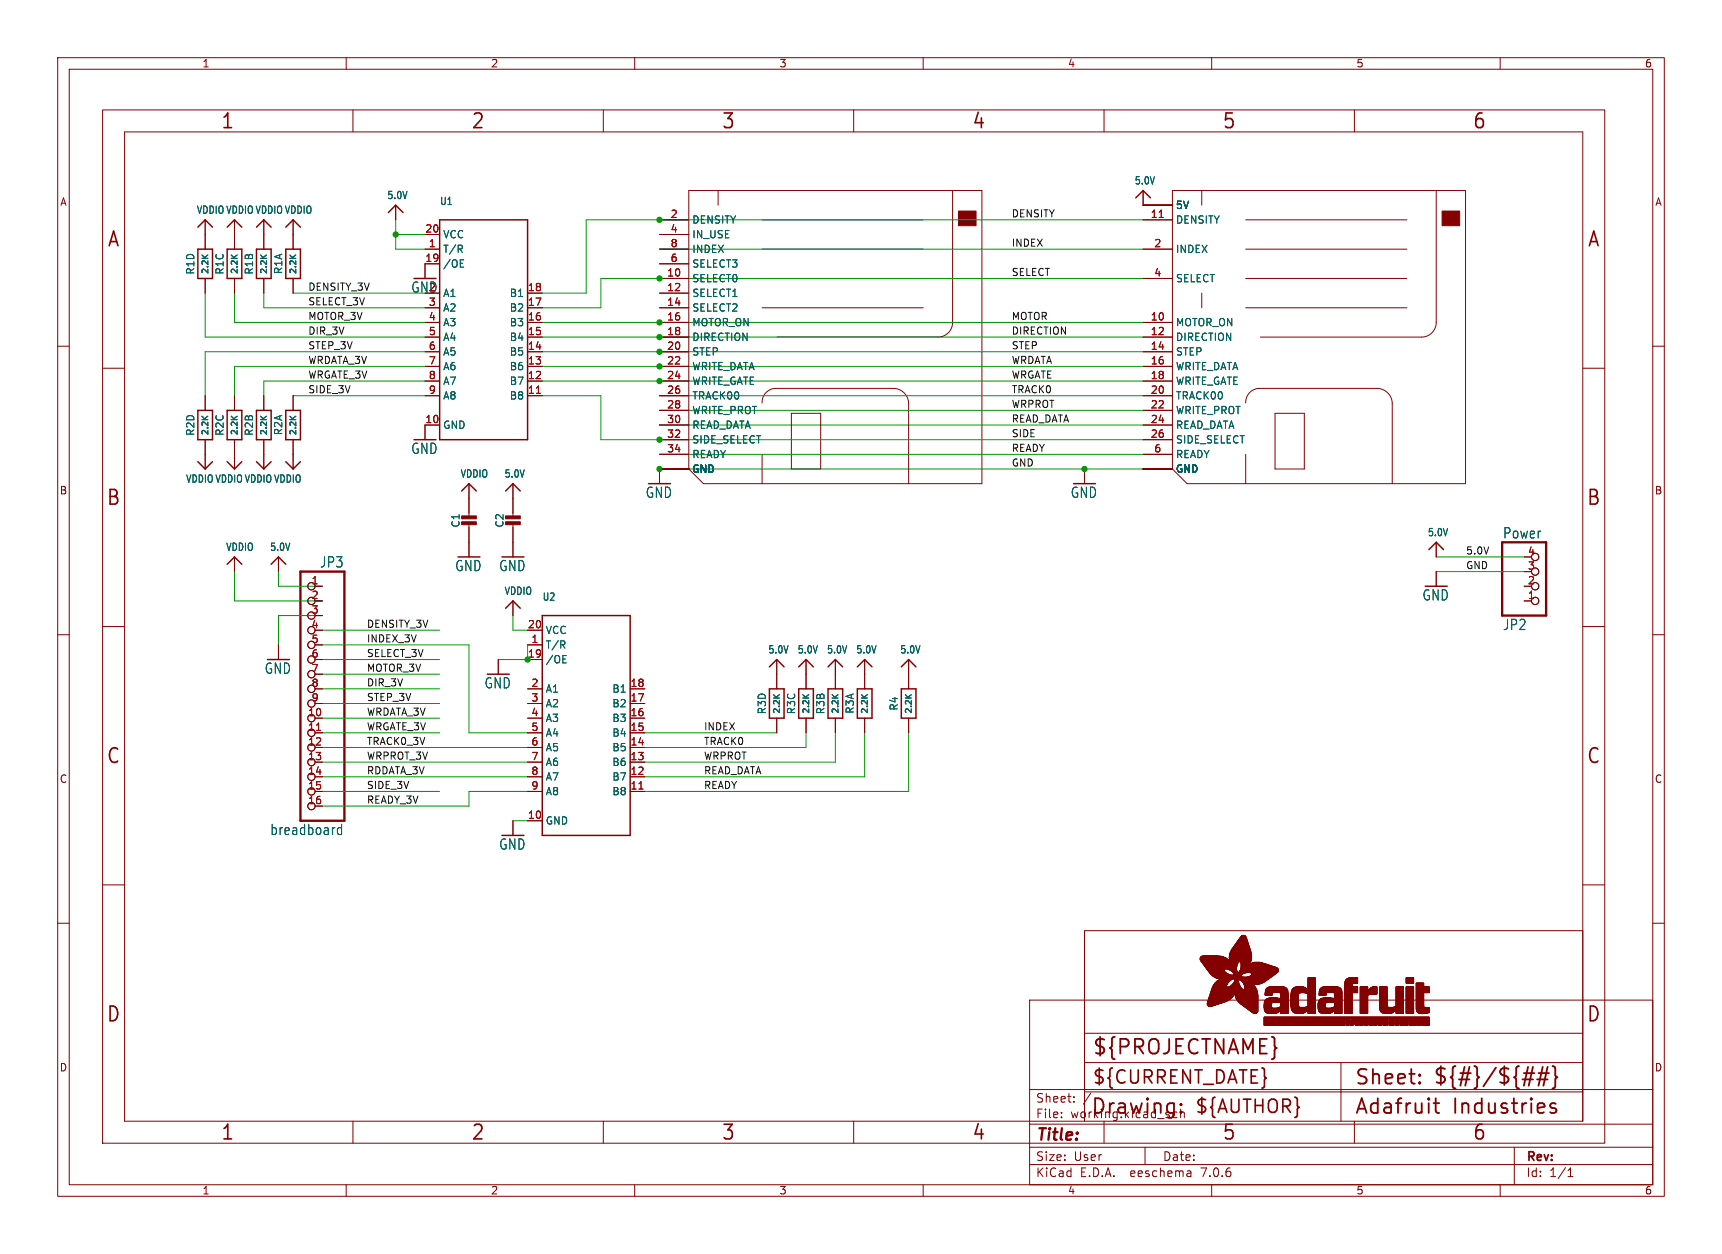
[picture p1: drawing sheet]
<svg xmlns="http://www.w3.org/2000/svg" width="298mm" height="217mm" viewBox="0 0 298 217" stroke-linecap="round" stroke-linejoin="round" font-family="sans-serif">
<defs><g id="words">
<g font-size="3.5" fill="#840000">
<text x="38.2" y="22.7">1</text>
<text x="81.6" y="22.7">2</text>
<text x="125" y="22.7">3</text>
<text x="168.4" y="22.7">4</text>
<text x="211.8" y="22.7">5</text>
<text x="255.1" y="22.7">6</text>
<text x="18.5" y="43.1">A</text>
<text x="275" y="43.1">A</text>
<text x="18.3" y="87.9">B</text>
<text x="274.9" y="87.9">B</text>
<text x="18.3" y="132.7">C</text>
<text x="274.9" y="132.7">C</text>
<text x="18.3" y="177.4">D</text>
<text x="274.9" y="177.4">D</text>
<text x="189.2" y="183.2">${PROJECTNAME}</text>
<text x="234.7" y="188.4">Sheet:</text>
<text x="248.3" y="188.3">${#}/${##}</text>
<text x="38.2" y="197.9">1</text>
<text x="81.6" y="197.9">2</text>
<text x="125" y="197.9">3</text>
<text x="168.4" y="197.9">4</text>
<text x="189" y="193.5">Drawing:</text>
<text x="211.8" y="197.9">5</text>
<text x="234.7" y="193.5">Adafruit</text>
<text x="251.8" y="193.5">Industries</text>
<text x="255.1" y="197.9">6</text>
</g>
<g font-size="3.2" fill="#840000">
<text x="189.2" y="188.2">${CURRENT_DATE}</text>
<text x="207" y="193.3">${AUTHOR}</text>
</g>
<text font-size="2.8" fill="#840000" x="179.4" y="198.2">Title:</text>
<text font-size="2.5" fill="#840000" x="71.2" y="50.9">GND</text>
<g font-size="2.5" fill="#006464">
<text x="71.2" y="78.9">GND</text>
<text x="111.8" y="86.5">GND</text>
<text x="185.5" y="86.5">GND</text>
<text x="260.4" y="93.5">Power</text>
<text x="55.4" y="98.6">JP3</text>
<text x="78.8" y="99.2">GND</text>
<text x="86.4" y="99.2">GND</text>
<text x="246.4" y="104.3">GND</text>
<text x="260.4" y="109.4">JP2</text>
<text x="45.8" y="117">GND</text>
<text x="83.9" y="119.5">GND</text>
<text x="46.7" y="144.9">breadboard</text>
<text x="86.4" y="147.5">GND</text>
</g>
<g font-size="2.1" fill="#840000">
<text x="179.4" y="191.3">Sheet:</text>
<text x="179.4" y="194">File:</text>
<text x="185.5" y="194">working.kicad_sch</text>
<text x="179.4" y="201.4">Size:</text>
<text x="186.1" y="201.4">User</text>
<text x="201.4" y="201.4">Date:</text>
<text x="264.4" y="201.6">Rev:</text>
<text x="179.4" y="204.2">KiCad</text>
<text x="187.2" y="204.2">E.D.A.</text>
<text x="196.1" y="204.2">eeschema</text>
<text x="208.4" y="204.2">7.0.6</text>
<text x="264.4" y="204.2">Id:</text>
<text x="268.5" y="204.2">1/1</text>
</g>
<g font-size="1.8" fill="#840000">
<text x="35" y="11.9">1</text>
<text x="85" y="11.9">2</text>
<text x="135" y="11.9">3</text>
<text x="185" y="11.9">4</text>
<text x="235" y="11.9">5</text>
<text x="285" y="11.9">6</text>
<text x="10.3" y="35.9">A</text>
<text x="286.8" y="35.9">A</text>
<text x="10.3" y="85.9">B</text>
<text x="286.7" y="85.9">B</text>
<text x="10.3" y="135.9">C</text>
<text x="286.7" y="135.9">C</text>
<text x="10.3" y="185.9">D</text>
<text x="286.7" y="185.9">D</text>
<text x="35" y="207.2">1</text>
<text x="85" y="207.2">2</text>
<text x="135" y="207.2">3</text>
<text x="185" y="207.2">4</text>
<text x="235" y="207.2">5</text>
<text x="285" y="207.2">6</text>
</g>
<g font-size="1.8" fill="#006464">
<text x="67" y="34.7">5.0V</text>
<text x="76.2" y="35.7">U1</text>
<text x="196.6" y="32.2">5.0V</text>
<text x="34" y="37.3">VDDIO VDDIO VDDIO VDDIO</text>
<text x="76.7" y="41.5">VCC</text>
<text x="119.9" y="39">DENSITY</text>
<text x="119.9" y="41.5">IN_USE</text>
<text x="203.7" y="36.4">5V</text>
<text x="203.7" y="39">DENSITY</text>
<text x="33.9" y="47.7" transform="rotate(-90 33.9 47.7)">R1D</text>
<text x="39" y="47.7" transform="rotate(-90 39 47.7)">R1C</text>
<text x="44" y="47.7" transform="rotate(-90 44 47.7)">R1B</text>
<text x="49.1" y="47.6" transform="rotate(-90 49.1 47.6)">R1A</text>
<text x="76.7" y="44">T/R</text>
<text x="76.7" y="46.6">/OE</text>
<text x="119.9" y="46.6">SELECT3</text>
<text x="119.9" y="44">INDEX</text>
<text x="203.7" y="44">INDEX</text>
<text x="76.7" y="51.7">A1</text>
<text x="88.2" y="51.7">B1</text>
<text x="119.9" y="49.1">SELECT0</text>
<text x="119.9" y="51.7">SELECT1</text>
<text x="203.7" y="49.1">SELECT</text>
<text x="76.7" y="54.2">A2</text>
<text x="76.7" y="56.7">A3</text>
<text x="76.7" y="59.3">A4</text>
<text x="88.2" y="59.3">B4</text>
<text x="88.2" y="56.7">B3</text>
<text x="88.2" y="54.2">B2</text>
<text x="119.9" y="54.2">SELECT2</text>
<text x="119.9" y="56.7">MOTOR_ON</text>
<text x="119.9" y="59.3">DIRECTION</text>
<text x="203.7" y="56.7">MOTOR_ON</text>
<text x="203.7" y="59.3">DIRECTION</text>
<text x="76.7" y="61.8">A5</text>
<text x="76.7" y="64.4">A6</text>
<text x="88.2" y="64.4">B6</text>
<text x="88.2" y="61.8">B5</text>
<text x="119.9" y="61.8">STEP</text>
<text x="119.9" y="64.4">WRITE_DATA</text>
<text x="203.7" y="61.8">STEP</text>
<text x="203.7" y="64.4">WRITE_DATA</text>
<text x="76.7" y="66.9">A7</text>
<text x="76.7" y="69.4">A8</text>
<text x="88.2" y="69.4">B8</text>
<text x="88.2" y="66.9">B7</text>
<text x="119.9" y="66.9">WRITE_GATE</text>
<text x="119.9" y="69.4">TRACK00</text>
<text x="119.9" y="72">WRITE_PROT</text>
<text x="203.7" y="66.9">WRITE_GATE</text>
<text x="203.7" y="69.4">TRACK00</text>
<text x="203.7" y="72">WRITE_PROT</text>
<text x="33.9" y="75.6" transform="rotate(-90 33.9 75.6)">R2D</text>
<text x="39" y="75.6" transform="rotate(-90 39 75.6)">R2C</text>
<text x="44" y="75.6" transform="rotate(-90 44 75.6)">R2B</text>
<text x="49.1" y="75.5" transform="rotate(-90 49.1 75.5)">R2A</text>
<text x="76.7" y="74.5">GND</text>
<text x="119.9" y="74.5">READ_DATA</text>
<text x="119.9" y="77.1">SIDE_SELECT</text>
<text x="203.7" y="74.5">READ_DATA</text>
<text x="203.7" y="77.1">SIDE_SELECT</text>
<text x="32.1" y="83.9">VDDIO VDDIO VDDIO VDDIO</text>
<text x="79.7" y="83">VDDIO</text>
<text x="87.3" y="83">5.0V</text>
<text x="119.9" y="82.1">GND</text>
<text x="119.9" y="79.6">READY</text>
<text x="203.7" y="82.1">GND</text>
<text x="203.7" y="79.6">READY</text>
<text x="39.1" y="95.7">VDDIO</text>
<text x="46.7" y="95.7">5.0V</text>
<text x="79.9" y="91.5" transform="rotate(-90 79.9 91.5)">C1</text>
<text x="87.5" y="91.5" transform="rotate(-90 87.5 91.5)">C2</text>
<text x="247.4" y="93.1">5.0V</text>
<text x="87.3" y="103.3">VDDIO</text>
<text x="94" y="104.3">U2</text>
<text x="94.5" y="112.6">T/R</text>
<text x="94.5" y="110.1">VCC</text>
<text x="133.1" y="113.5">5.0V</text>
<text x="138.1" y="113.5">5.0V</text>
<text x="143.2" y="113.5">5.0V</text>
<text x="148.3" y="113.5">5.0V</text>
<text x="155.9" y="113.5">5.0V</text>
<text x="94.5" y="115.2">/OE</text>
<text x="94.5" y="120.2">A1</text>
<text x="94.5" y="122.8">A2</text>
<text x="94.5" y="125.3">A3</text>
<text x="106" y="125.3">B3</text>
<text x="106" y="122.8">B2</text>
<text x="106" y="120.2">B1</text>
<text x="132.9" y="123.9" transform="rotate(-90 132.9 123.9)">R3D</text>
<text x="138" y="123.9" transform="rotate(-90 138 123.9)">R3C</text>
<text x="143.1" y="123.9" transform="rotate(-90 143.1 123.9)">R3B</text>
<text x="148.2" y="123.8" transform="rotate(-90 148.2 123.8)">R3A</text>
<text x="155.8" y="123.3" transform="rotate(-90 155.8 123.3)">R4</text>
<text x="94.5" y="127.9">A4</text>
<text x="94.5" y="130.4">A5</text>
<text x="106" y="130.4">B5</text>
<text x="106" y="127.9">B4</text>
<text x="94.5" y="132.9">A6</text>
<text x="94.5" y="135.5">A7</text>
<text x="106" y="135.5">B7</text>
<text x="106" y="132.9">B6</text>
<text x="94.5" y="143.1">GND</text>
<text x="94.5" y="138">A8</text>
<text x="106" y="138">B8</text>
</g>
<g font-size="1.8" fill="#a90000">
<text x="73.6" y="40.4">20</text>
<text x="116.1" y="37.8">2</text>
<text x="116.1" y="40.4">4</text>
<text x="199.3" y="37.8">11</text>
<text x="73.6" y="45.5">19</text>
<text x="74.2" y="42.9">1</text>
<text x="116.1" y="45.5">6</text>
<text x="116.1" y="42.9">8</text>
<text x="200" y="42.9">2</text>
<text x="74.2" y="50.5">2</text>
<text x="74.2" y="53.1">3</text>
<text x="91.4" y="53.1">17</text>
<text x="91.4" y="50.5">18</text>
<text x="115.5" y="48">10</text>
<text x="115.5" y="50.5">12</text>
<text x="115.5" y="53.1">14</text>
<text x="200" y="48">4</text>
<text x="74.2" y="55.6">4</text>
<text x="74.2" y="58.2">5</text>
<text x="91.4" y="58.2">15</text>
<text x="91.4" y="55.6">16</text>
<text x="115.5" y="55.6">16</text>
<text x="115.5" y="58.2">18</text>
<text x="199.3" y="55.6">10</text>
<text x="199.3" y="58.2">12</text>
<text x="74.2" y="60.7">6</text>
<text x="74.2" y="63.2">7</text>
<text x="74.2" y="65.8">8</text>
<text x="91.4" y="65.8">12</text>
<text x="91.4" y="63.2">13</text>
<text x="91.4" y="60.7">14</text>
<text x="115.5" y="60.7">20</text>
<text x="115.5" y="63.2">22</text>
<text x="115.5" y="65.8">24</text>
<text x="199.3" y="60.7">14</text>
<text x="199.3" y="63.2">16</text>
<text x="199.3" y="65.8">18</text>
<text x="74.2" y="68.3">9</text>
<text x="91.4" y="68.3">11</text>
<text x="115.5" y="68.3">26</text>
<text x="115.5" y="70.9">28</text>
<text x="199.3" y="68.3">20</text>
<text x="199.3" y="70.9">22</text>
<text x="73.6" y="73.4">10</text>
<text x="115.5" y="73.4">30</text>
<text x="115.5" y="75.9">32</text>
<text x="199.3" y="73.4">24</text>
<text x="199.3" y="75.9">26</text>
<text x="115.5" y="78.5">34</text>
<text x="200" y="78.5">6</text>
<text x="53.9" y="101.3">1</text>
<text x="264.7" y="101.3">2</text>
<text x="264.7" y="98.8">3</text>
<text x="264.7" y="96.3">4</text>
<text x="53.9" y="103.9">2</text>
<text x="53.9" y="106.4">3</text>
<text x="264.7" y="103.9">1</text>
<text x="53.9" y="109">4</text>
<text x="53.9" y="111.5">5</text>
<text x="91.4" y="109">20</text>
<text x="92" y="111.5">1</text>
<text x="53.9" y="114">6</text>
<text x="53.9" y="116.6">7</text>
<text x="53.9" y="119.1">8</text>
<text x="91.4" y="114">19</text>
<text x="92" y="119.1">2</text>
<text x="109.2" y="119.1">18</text>
<text x="53.3" y="124.2">10</text>
<text x="53.9" y="121.7">9</text>
<text x="92" y="121.7">3</text>
<text x="92" y="124.2">4</text>
<text x="109.2" y="124.2">16</text>
<text x="109.2" y="121.7">17</text>
<text x="53.3" y="126.7">11</text>
<text x="53.3" y="129.3">12</text>
<text x="53.3" y="131.8">13</text>
<text x="92" y="126.7">5</text>
<text x="92" y="129.3">6</text>
<text x="92" y="131.8">7</text>
<text x="109.2" y="131.8">13</text>
<text x="109.2" y="129.3">14</text>
<text x="109.2" y="126.7">15</text>
<text x="53.3" y="134.4">14</text>
<text x="53.3" y="136.9">15</text>
<text x="92" y="134.4">8</text>
<text x="92" y="136.9">9</text>
<text x="109.2" y="136.9">11</text>
<text x="109.2" y="134.4">12</text>
<text x="53.3" y="139.4">16</text>
<text x="91.4" y="142">10</text>
</g>
<g font-size="1.7" fill="#0f0f0f">
<text x="175.3" y="37.8">DENSITY</text>
<text x="175.3" y="47.9">SELECT</text>
<text x="175.3" y="42.8">INDEX</text>
<text x="53.3" y="53">SELECT_3V</text>
<text x="53.3" y="50.5">DENSITY_3V</text>
<text x="53.3" y="55.5">MOTOR_3V</text>
<text x="53.3" y="58.1">DIR_3V</text>
<text x="175.3" y="58.1">DIRECTION</text>
<text x="175.3" y="55.5">MOTOR</text>
<text x="53.3" y="63.2">WRDATA_3V</text>
<text x="53.3" y="65.7">WRGATE_3V</text>
<text x="53.3" y="60.6">STEP_3V</text>
<text x="175.3" y="65.7">WRGATE</text>
<text x="175.3" y="63.2">WRDATA</text>
<text x="175.3" y="60.6">STEP</text>
<text x="53.3" y="68.2">SIDE_3V</text>
<text x="175.3" y="68.2">TRACK0</text>
<text x="175.3" y="70.8">WRPROT</text>
<text x="175.3" y="75.9">SIDE</text>
<text x="175.3" y="73.3">READ_DATA</text>
<text x="175.3" y="78.4">READY</text>
<text x="175.3" y="80.9">GND</text>
<text x="254" y="96.2">5.0V</text>
<text x="254" y="98.7">GND</text>
<text x="63.5" y="108.9">DENSITY_3V</text>
<text x="63.5" y="111.4">INDEX_3V</text>
<text x="63.5" y="114">SELECT_3V</text>
<text x="63.5" y="119">DIR_3V</text>
<text x="63.5" y="116.5">MOTOR_3V</text>
<text x="63.5" y="121.6">STEP_3V</text>
<text x="63.5" y="124.1">WRDATA_3V</text>
<text x="63.5" y="131.7">WRPROT_3V</text>
<text x="63.5" y="126.7">WRGATE_3V</text>
<text x="63.5" y="129.2">TRACK0_3V</text>
<text x="121.9" y="129.2">TRACK0</text>
<text x="121.9" y="131.7">WRPROT</text>
<text x="121.9" y="126.7">INDEX</text>
<text x="63.5" y="136.8">SIDE_3V</text>
<text x="63.5" y="134.3">RDDATA_3V</text>
<text x="121.9" y="136.8">READY</text>
<text x="121.9" y="134.3">READ_DATA</text>
<text x="63.5" y="139.4">READY_3V</text>
</g>
<g font-size="1.4" fill="#006464">
<text x="36.4" y="47.6" transform="rotate(-90 36.4 47.6)">2.2K</text>
<text x="41.5" y="47.6" transform="rotate(-90 41.5 47.6)">2.2K</text>
<text x="46.5" y="47.6" transform="rotate(-90 46.5 47.6)">2.2K</text>
<text x="51.6" y="47.6" transform="rotate(-90 51.6 47.6)">2.2K</text>
<text x="36.4" y="75.6" transform="rotate(-90 36.4 75.6)">2.2K</text>
<text x="41.5" y="75.6" transform="rotate(-90 41.5 75.6)">2.2K</text>
<text x="46.5" y="75.6" transform="rotate(-90 46.5 75.6)">2.2K</text>
<text x="51.6" y="75.6" transform="rotate(-90 51.6 75.6)">2.2K</text>
<text x="135.4" y="123.8" transform="rotate(-90 135.4 123.8)">2.2K</text>
<text x="140.5" y="123.8" transform="rotate(-90 140.5 123.8)">2.2K</text>
<text x="145.6" y="123.8" transform="rotate(-90 145.6 123.8)">2.2K</text>
<text x="150.7" y="123.8" transform="rotate(-90 150.7 123.8)">2.2K</text>
<text x="158.3" y="123.8" transform="rotate(-90 158.3 123.8)">2.2K</text>
</g>
</g></defs>
<g fill="none" stroke="#840000" stroke-width=".17">
<path d="M10 10h278.5v197.3h-278.5zM12 12h274.5v193.3h-274.5zM17.8 19h260.3v179.1h-260.3zM60 10v2M61.2 19v3.9M104.6 19v3.9M110 10v2M148 19v3.9M160 10v2M191.3 19v3.9M210 10v2M234.7 19v3.9"/>
<path d="M260 10v2M21.6 22.9h252.7v171.4h-252.7zM35.6 38.1v5.1M40.6 38.1v5.1M45.7 38.1v5.1M50.8 38.1v5.1M68.6 35.6v2.5M114.3 38.1h5.1M119.4 33h50.8v50.8h-48.3l-2.5-2.5zM124.5 33v2.6M132.1 38.1h27.9M165.1 33v22.9a2.54 2.54 0 0 1-2.5 2.5h-28"/>
<path d="M198.1 33v2.6h5.1M198.1 38.1h5.1M203.2 33h50.8v50.8h-48.3l-2.5-2.5zM208.3 33v2.6M215.9 38.1h27.9M248.9 33v22.9a2.54 2.54 0 0 1-2.5 2.5h-28M10 60h2M35.6 48.3v2.5M40.6 48.3v2.5M45.7 48.3v2.5M50.8 48.3v2.5M73.7 53.3h2.5"/>
<path d="M73.7 43.2h2.5M73.7 58.4h2.5M73.7 55.9h2.5M73.7 40.6h2.5M76.2 45.7h-2.5v2.6M91.4 53.3h2.6M91.4 58.4h2.6M91.4 55.9h2.6M91.4 50.8h2.6M114.3 53.3h5.1M114.3 48.3h5.1M114.3 43.2h5.1"/>
<path d="M114.3 58.4h5.1M114.3 55.9h5.1M114.3 50.8h5.1M114.3 40.6h5.1M114.3 45.7h5.1M132.1 53.3h27.9M132.1 48.3h27.9M132.1 43.2h27.9M198.1 48.3h5.1M198.1 43.2h5.1M198.1 58.4h5.1M198.1 55.9h5.1"/>
<path d="M208.3 50.8v2.5M215.9 53.3h27.9M215.9 48.3h27.9M215.9 43.2h27.9M286.5 60h2M17.8 63.8h3.8M35.6 68.6v2.5M35.6 76.2v5.1M40.6 68.6v2.5M40.6 76.2v5.1M45.7 68.6v2.5M45.7 76.2v5.1"/>
<path d="M50.8 68.6v2.5M50.8 76.2v5.1M73.7 61h2.5M73.7 63.5h2.5M73.7 66h2.5M73.7 68.6h2.5M76.2 73.7h-2.5v2.5M91.4 61h2.6M91.4 63.5h2.6M91.4 66h2.6M91.4 68.6h2.6M114.3 61h5.1"/>
<path d="M114.3 63.5h5.1M114.3 66h5.1M114.3 68.6h5.1M114.3 71.1h5.1M114.3 73.7h5.1M114.3 76.2h5.1M114.3 78.7h5.1M132.1 69.8a2.42 2.42 0 0 1 2.3-2.5h20.3a2.67 2.67 0 0 1 2.8 2.5v14M132.1 78.7v5.1M137.2 71.6h5v9.7h-5zM198.1 61h5.1M198.1 63.5h5.1"/>
<path d="M198.1 66h5.1M198.1 68.6h5.1M198.1 71.1h5.1M198.1 73.7h5.1M198.1 76.2h5.1M198.1 78.7h5.1M215.9 69.8a2.42 2.42 0 0 1 2.3-2.5h20.3a2.67 2.67 0 0 1 2.8 2.5v14M215.9 78.7v5.1M221 71.6h5.1v9.7h-5.1zM274.3 63.8h3.8M40.6 96.5v2.6M48.3 96.5v2.6"/>
<path d="M81.3 83.8v5.9M81.3 90.7v5.8M88.9 83.8v5.9M88.9 90.7v5.8M119.4 81.3h-5.1v2.5M188 81.3v2.5M198.1 81.3h5.1M248.9 94v2.5M248.9 99.1v2.5M264.2 99.1h1.2M10 110h2M17.8 108.6h3.8"/>
<path d="M48.3 111.8v2.5M54.6 101.6h1.3M54.6 104.1h1.3M54.6 106.7h1.3M54.6 109.2h1.3M54.6 111.8h1.3M54.6 114.3h1.3M54.6 116.8h1.3M54.6 119.4h1.3M86.4 114.3v2.5M88.9 104.1v2.6M91.4 109.2h2.6"/>
<path d="M91.4 111.8h2.6M91.4 114.3h2.6M91.4 119.4h2.6M109.2 119.4h2.6M134.6 114.3v5.1M139.7 114.3v5.1M144.8 114.3v5.1M149.9 114.3v5.1M157.5 114.3v5.1M264.2 104.1h1.2M274.3 108.6h3.8M286.5 110h2"/>
<path d="M54.6 124.5h1.3M54.6 127h1.3M54.6 129.5h1.3M54.6 132.1h1.3M54.6 134.6h1.3M54.6 137.2h1.3M54.6 139.7h1.3M54.6 121.9h1.3M91.4 124.5h2.6M91.4 127h2.6M91.4 129.5h2.6M91.4 132.1h2.6"/>
<path d="M91.4 134.6h2.6M91.4 137.2h2.6M91.4 121.9h2.6M109.2 124.5h2.6M109.2 127h2.6M109.2 129.5h2.6M109.2 132.1h2.6M109.2 134.6h2.6M109.2 137.2h2.6M109.2 121.9h2.6M134.6 124.5v2.5M139.7 124.5v2.5"/>
<path d="M144.8 124.5v2.5M149.9 124.5v2.5M157.5 124.5v2.5M10 160h2M17.8 153.4h3.8M88.9 142.2v2.6M91.4 142.2h2.6M274.3 153.4h3.8M286.5 160h2M178.4 173.3h108.1v32h-108.1zM188 179.1h86.3M274.3 161.3h-86.3v33"/>
<path d="M61.2 194.3v3.8M104.6 194.3v3.8M148 194.3v3.8M178.4 198.8h108.1M178.4 194.8h108.1M178.4 188.8h108.1M184 193.6v.1M184 192.8v.1M186.1 190.9v.1M186.1 190.1v.1M188 184.1h86.3M188 189.2h86.3"/>
<path d="M189.1 189.4l-1.3 2M191.3 194.3v3.8M198.4 198.8v3M203.8 192.7l.2 .1M204 193.6l-.2 .1M204.6 192.2v1.5M204.6 192.9l.2-.2 .4 .1 .1 .9M232.4 184.1v10.2M234.7 194.3v3.8M262.5 198.8v6.5M60 205.3v2M110 205.3v2"/>
<path d="M160 205.3v2M178.4 201.8h108.1M206.3 203l.1 .9M206.4 203.8l-.1 .1M206.4 203.3h-.1M210 205.3v2M260 205.3v2M271.8 203.9h.8M271.8 202.8l.4-.4v1.5"/>
<circle cx="266.1" cy="99.1" r=".63"/>
<circle cx="266.1" cy="96.5" r=".63"/>
<circle cx="54" cy="116.8" r=".63"/>
<circle cx="54" cy="106.7" r=".63"/>
<circle cx="54" cy="101.6" r=".63"/>
<circle cx="54" cy="109.2" r=".63"/>
<circle cx="54" cy="111.8" r=".63"/>
<circle cx="54" cy="104.1" r=".63"/>
<circle cx="54" cy="114.3" r=".63"/>
<circle cx="54" cy="119.4" r=".63"/>
<circle cx="266.1" cy="104.1" r=".63"/>
<circle cx="266.1" cy="101.6" r=".63"/>
<circle cx="54" cy="124.5" r=".63"/>
<circle cx="54" cy="132.1" r=".63"/>
<circle cx="54" cy="129.5" r=".63"/>
<circle cx="54" cy="121.9" r=".63"/>
<circle cx="54" cy="127" r=".63"/>
<circle cx="54" cy="134.6" r=".63"/>
<circle cx="54" cy="139.7" r=".63"/>
<circle cx="54" cy="137.2" r=".63"/>
</g>
<g fill="none" stroke="#840000" stroke-width=".25">
<path d="M34.3 39.4l1.3-1.3 1.2 1.3M39.4 39.4l1.2-1.3 1.3 1.3M44.4 39.4l1.3-1.3 1.3 1.3M49.5 39.4l1.3-1.3 1.3 1.3M67.3 36.8l1.3-1.2 1.2 1.2M76.2 38.1h15.2v38.1h-15.2zM196.8 34.3l1.3-1.3 1.3 1.3M34.3 43.2h2.5v5.1h-2.5zM39.4 43.2h2.5v5.1h-2.5zM44.4 43.2h2.6v5.1h-2.6zM49.5 43.2h2.6v5.1h-2.6zM34.3 71.1h2.5v5.1h-2.5z"/>
<path d="M39.4 71.1h2.5v5.1h-2.5zM44.4 71.1h2.6v5.1h-2.6zM49.5 71.1h2.6v5.1h-2.6zM34.3 80l1.3 1.3 1.2-1.3M39.4 97.8l1.2-1.3 1.3 1.3M39.4 80l1.2 1.3 1.3-1.3M44.4 80l1.3 1.3 1.3-1.3M47 97.8l1.3-1.3 1.2 1.3M49.5 80l1.3 1.3 1.3-1.3M80 85.1l1.3-1.3 1.2 1.3M87.6 85.1l1.3-1.3 1.3 1.3M247.6 95.2l1.3-1.2 1.3 1.2"/>
<path d="M87.6 105.4l1.3-1.3 1.3 1.3M94 106.7h15.2v38.1h-15.2zM133.3 115.6l1.3-1.3 1.3 1.3M133.3 119.4h2.6v5.1h-2.6zM138.4 119.4h2.6v5.1h-2.6zM138.4 115.6l1.3-1.3 1.3 1.3M143.5 119.4h2.5v5.1h-2.5zM143.5 115.6l1.3-1.3 1.2 1.3M148.6 119.4h2.5v5.1h-2.5zM148.6 115.6l1.3-1.3 1.2 1.3M156.2 119.4h2.5v5.1h-2.5zM156.2 115.6l1.3-1.3 1.2 1.3"/>
</g>
<path d="M52.1 99.1h7.6v43.1h-7.6zM260.3 94h7.7v12.7h-7.7z" fill="none" stroke="#840000" stroke-width=".41"/>
<path d="M200.9 37.7h.7M93 68.2h.7M54.9 126.6h.7M110.7 136.7h.8" fill="none" stroke="#a90000" stroke-width=".17"/>
<path d="M79.7 43.2l.4 .6M79.8 46.3h.6M79.8 45h.6M80.1 42.6v.4M97.5 111.7l.4 .6M97.6 114.9h.6M97.6 113.6h.6M97.9 111.2v.4M59.2 142.8v1.8M59.2 143.5l-.4-.1-.3 .4v.5l.1 .2h.6" fill="none" stroke="#006464" stroke-width=".17"/>
<g fill="#840000" stroke="#840000" stroke-width=".17">
<path d="M87.6 90.4h2.6v.5h-2.6z"/>
<path d="M87.6 89.4h2.6v.5h-2.6z"/>
<path d="M80 90.4h2.5v.5h-2.5z"/>
<path d="M80 89.4h2.5v.5h-2.5z"/>
<path d="M249.9 36.6h3.1v2.5h-3.1z"/>
<path d="M208 166.3h4.8z"/>
<path d="M208 166.2l4.8 .1z"/>
<path d="M208 166.2h4.8z"/>
<path d="M208 166.2h4.7z"/>
<path d="M208 166.1l4.7 .1z"/>
<path d="M208 166.1h4.6z"/>
<path d="M208 166l4.5 .1z"/>
<path d="M208 166h4.5z"/>
<path d="M208 166.4h4.9z"/>
<path d="M208 166.3l4.9 .1z"/>
<path d="M208 166h4.4z"/>
<path d="M208 165.9l4.4 .1z"/>
<path d="M208.1 166.4l4.9 .1z"/>
<path d="M208.1 165.9h4.2z"/>
<path d="M208.1 166.5h4.9z"/>
<path d="M208.1 165.9h4.1z"/>
<path d="M208.1 165.8l4 .1z"/>
<path d="M208.1 166.6h5z"/>
<path d="M208.1 166.5l4.9 .1z"/>
<path d="M208.1 165.8h3.9z"/>
<path d="M208.2 166.6h4.9z"/>
<path d="M208.2 165.8h3.6z"/>
<path d="M208.2 166.6l4.9 .1z"/>
<path d="M208.2 165.7l3.5 .1z"/>
<path d="M208.2 166.7h5z"/>
<path d="M208.2 166.7h4.9z"/>
<path d="M208.3 166.7l4.9 .1z"/>
<path d="M208.3 165.7h3.3z"/>
<path d="M208.3 166.8h6.3z"/>
<path d="M208.3 166.8h4.9z"/>
<path d="M208.3 166.8l6.3 .1z"/>
<path d="M208.4 166.9h6.2z"/>
<path d="M208.4 167h6.1z"/>
<path d="M208.4 166.9l6.1 .1z"/>
<path d="M208.4 165.7h2.8z"/>
<path d="M208.5 167h6z"/>
<path d="M208.5 167l6 .1z"/>
<path d="M208.6 167.1h5.9z"/>
<path d="M208.6 167.1l5.8 .1z"/>
<path d="M208.6 167.2h5.8z"/>
<path d="M208.7 167.2l5.7 .1z"/>
<path d="M208.7 167.3h5.7z"/>
<path d="M208.7 167.3l5.7 .1z"/>
<path d="M208.8 167.4h5.6z"/>
<path d="M208.8 167.5h5.5z"/>
<path d="M208.8 167.4l5.5 .1z"/>
<path d="M208.9 167.5l5.4 .1z"/>
<path d="M208.9 167.6h5.4z"/>
<path d="M208.9 167.6l5.4 .1z"/>
<path d="M209 167.7h5.3z"/>
<path d="M209 167.7l5.3 .1z"/>
<path d="M209 167.8h5.3z"/>
<path d="M209.1 167.8h5.2z"/>
<path d="M209.1 167.8l5.2 .1z"/>
<path d="M209.1 167.9h5.2z"/>
<path d="M209.2 167.9l3.1 .1z"/>
<path d="M209.2 168h3z"/>
<path d="M209.2 174.1h1.8z"/>
<path d="M209.2 174l1.8 .1z"/>
<path d="M209.2 174h2z"/>
<path d="M209.2 174h2.1z"/>
<path d="M209.2 173.9l2.1 .1z"/>
<path d="M209.2 173.9h2.3z"/>
<path d="M209.2 173.9h2.4z"/>
<path d="M209.2 173.8l2.4 .1z"/>
<path d="M209.2 173.8h2.6z"/>
<path d="M209.2 168l3 .1z"/>
<path d="M209.3 174.1l1.4 .1z"/>
<path d="M209.3 174.1h1.5z"/>
<path d="M209.3 173.8h2.6z"/>
<path d="M209.3 173.7l2.6 .1z"/>
<path d="M209.3 173.7h2.8z"/>
<path d="M209.3 168.1h2.9z"/>
<path d="M209.3 174.2h1.2z"/>
<path d="M209.3 174.2h1.3z"/>
<path d="M209.3 173.7h2.9z"/>
<path d="M209.3 173.6l3 .1z"/>
<path d="M209.3 173.6h3.1z"/>
<path d="M209.3 173.6h3.2z"/>
<path d="M209.3 168.1l2.9 .1z"/>
<path d="M209.3 174.2l1.1 .1z"/>
<path d="M209.3 173.5l3.3 .1z"/>
<path d="M209.3 173.5h3.3z"/>
<path d="M209.3 173.4l3.4 .1z"/>
<path d="M209.3 173.4h3.5z"/>
<path d="M209.3 168.2h2.9z"/>
<path d="M209.4 174.3h.9z"/>
<path d="M209.4 173.4h3.4z"/>
<path d="M209.4 174.3h.8z"/>
<path d="M209.4 173.3l3.5 .1z"/>
<path d="M209.4 173.3h3.5z"/>
<path d="M209.4 173.3h3.6z"/>
<path d="M209.4 173.2l3.7 .1z"/>
<path d="M209.4 168.3h2.8z"/>
<path d="M209.4 168.2l2.8 .1z"/>
<path d="M209.4 174.3l.7 .1z"/>
<path d="M209.4 173.2h3.7z"/>
<path d="M209.4 173.2h3.8z"/>
<path d="M209.4 173.1l3.8 .1z"/>
<path d="M209.4 173.1h3.9z"/>
<path d="M209.5 173.1h3.8z"/>
<path d="M209.5 173l3.8 .1z"/>
<path d="M209.5 168.3l2.8 .1z"/>
<path d="M209.5 174.4h.5z"/>
<path d="M209.5 173h3.9z"/>
<path d="M209.5 172.9l4 .1z"/>
<path d="M209.5 168.4h2.8z"/>
<path d="M209.5 172.9h4z"/>
<path d="M209.5 172.8l4.1 .1z"/>
<path d="M209.5 172.8h4.1z"/>
<path d="M209.5 168.4l2.9 .1z"/>
<path d="M209.6 172.8h4z"/>
<path d="M209.6 172.7l4 .1z"/>
<path d="M209.6 168.5h2.8z"/>
<path d="M209.6 174.4h.3z"/>
<path d="M209.6 172.7h4.1z"/>
<path d="M209.6 172.6l4.1 .1z"/>
<path d="M209.6 168.5l2.9 .1z"/>
<path d="M209.6 172.6h4.1z"/>
<path d="M209.6 172.6h4.2z"/>
<path d="M209.6 172.5l4.2 .1z"/>
<path d="M209.6 172.5h4.2z"/>
<path d="M209.6 168.6h3z"/>
<path d="M209.6 168.6h2.9z"/>
<path d="M209.7 172.5h4.1z"/>
<path d="M209.7 172.4l4.1 .1z"/>
<path d="M209.7 172.4h4.2z"/>
<path d="M209.7 172.3l4.2 .1z"/>
<path d="M209.7 168.6l2.9 .1z"/>
<path d="M209.8 172.3h4.1z"/>
<path d="M209.8 172.2l4.1 .1z"/>
<path d="M209.8 172.2h4.1z"/>
<path d="M209.8 168.7l2.9 .1z"/>
<path d="M209.8 168.7h2.9z"/>
<path d="M209.8 172.1l4.2 .1z"/>
<path d="M209.8 172.1h4.2z"/>
<path d="M209.8 168.8h3z"/>
<path d="M209.8 172l4.2 .1z"/>
<path d="M209.8 172h4.2z"/>
<path d="M209.8 168.8h3.1z"/>
<path d="M209.9 171.9l4.1 .1z"/>
<path d="M209.9 171.9h4.1z"/>
<path d="M209.9 168.8l3 .1z"/>
<path d="M209.9 171.8l4.1 .1z"/>
<path d="M209.9 171.8h4.1z"/>
<path d="M209.9 168.9h3.1z"/>
<path d="M209.9 171.8h8z"/>
<path d="M209.9 171.7l8 .1z"/>
<path d="M209.9 171.7h7.9z"/>
<path d="M209.9 168.9h3.2z"/>
<path d="M210 171.6l7.8 .1z"/>
<path d="M210 171.6h7.8z"/>
<path d="M210 168.9l3.2 .1z"/>
<path d="M210 171.5l7.8 .1z"/>
<path d="M210 171.5h5.5z"/>
<path d="M210 169h3.3z"/>
<path d="M210 171.5h5.4z"/>
<path d="M210 171.4l5.4 .1z"/>
<path d="M210 171.4h5.3z"/>
<path d="M210 169h5.2z"/>
<path d="M210.1 171.3l5.1 .1z"/>
<path d="M210.1 171.3h5.1z"/>
<path d="M210.1 169l5.1 .1z"/>
<path d="M210.1 171.2l5 .1z"/>
<path d="M210.1 171.2h5z"/>
<path d="M210.1 171.1l5 .1z"/>
<path d="M210.1 171.1h4.9z"/>
<path d="M210.1 169.1h5z"/>
<path d="M210.2 171l2.5 .1z"/>
<path d="M210.2 171h2.5z"/>
<path d="M210.2 169.1h5z"/>
<path d="M210.2 171h2.4z"/>
<path d="M210.2 169.1l5 .1z"/>
<path d="M210.2 170.9l2.4 .1z"/>
<path d="M210.2 170.9h2.4z"/>
<path d="M210.2 169.2h5z"/>
<path d="M210.3 170.8l2.3 .1z"/>
<path d="M210.3 170.8h2.3z"/>
<path d="M210.3 169.2h4.9z"/>
<path d="M210.3 170.7l2.3 .1z"/>
<path d="M210.3 170.7h2.3z"/>
<path d="M210.3 169.2l5 .1z"/>
<path d="M210.4 170.7h2.2z"/>
<path d="M210.4 170.6l2.3 .1z"/>
<path d="M210.4 170.6h2.3z"/>
<path d="M210.4 169.3h5z"/>
<path d="M210.4 170.5l2.3 .1z"/>
<path d="M210.5 170.5h2.2z"/>
<path d="M210.5 169.3l5.2 .1z"/>
<path d="M210.5 170.4l2.3 .1z"/>
<path d="M210.5 170.4h2.3z"/>
<path d="M210.6 170.4h2.2z"/>
<path d="M210.6 169.4h9.6z"/>
<path d="M210.6 170.3l2.2 .1z"/>
<path d="M210.6 170.3h2.2z"/>
<path d="M210.7 170.3h2.2z"/>
<path d="M210.7 169.4l9.4 .1z"/>
<path d="M210.7 170.2l2.2 .1z"/>
<path d="M210.7 170.2h2.2z"/>
<path d="M210.8 170.2h2.2z"/>
<path d="M210.8 170.1l2.2 .1z"/>
<path d="M210.8 169.5h9.3z"/>
<path d="M210.8 170.1h2.2z"/>
<path d="M210.9 170.1h2.2z"/>
<path d="M211 170l2.1 .1z"/>
<path d="M211 170h2.1z"/>
<path d="M211 169.5l9 .1z"/>
<path d="M211 170h2.2z"/>
<path d="M211.1 169.9l2.2 .1z"/>
<path d="M211.1 169.9h2.2z"/>
<path d="M211.2 169.6h8.7z"/>
<path d="M211.2 169.8l2.1 .1z"/>
<path d="M211.3 169.8h2.1z"/>
<path d="M211.3 169.6h8.6z"/>
<path d="M211.4 169.7l2.1 .1z"/>
<path d="M211.5 169.7h2.1z"/>
<path d="M211.6 169.7h2z"/>
<path d="M211.7 169.6l2 .1z"/>
<path d="M212.7 167.9l1.6 .1z"/>
<path d="M212.8 168h1.5z"/>
<path d="M212.9 168h1.4z"/>
<path d="M212.9 171l2.1 .1z"/>
<path d="M213 171h2z"/>
<path d="M213 168l1.3 .1z"/>
<path d="M213 166h3.9z"/>
<path d="M213 165.9l3.9 .1z"/>
<path d="M213 165.9h3.9z"/>
<path d="M213 165.8l3.9 .1z"/>
<path d="M213.1 171h1.9z"/>
<path d="M213.1 168.1h1.2z"/>
<path d="M213.1 166.3l3.8 .1z"/>
<path d="M213.1 166.3h3.8z"/>
<path d="M213.1 166.2l3.8 .1z"/>
<path d="M213.1 166.2h3.8z"/>
<path d="M213.1 166.1l3.8 .1z"/>
<path d="M213.1 166.1h3.8z"/>
<path d="M213.1 166l3.8 .1z"/>
<path d="M213.1 165.8h3.8z"/>
<path d="M213.1 165.7l3.8 .1z"/>
<path d="M213.1 165.7h3.8z"/>
<path d="M213.1 165.6l3.8 .1z"/>
<path d="M213.1 165.6h3.8z"/>
<path d="M213.1 165.5l3.8 .1z"/>
<path d="M213.1 165.5h3.8z"/>
<path d="M213.1 166.4l3.7 .1z"/>
<path d="M213.1 166.4h3.8z"/>
<path d="M213.1 165.4l3.8 .1z"/>
<path d="M213.1 165.4h3.8z"/>
<path d="M213.1 170.9l1.9 .1z"/>
<path d="M213.1 166.5l3.7 .1z"/>
<path d="M213.1 166.5h3.7z"/>
<path d="M213.1 165.3l3.8 .1z"/>
<path d="M213.1 165.3h3.8z"/>
<path d="M213.2 170.9h1.7z"/>
<path d="M213.2 166.7h1.6z"/>
<path d="M213.2 166.6l3.6 .1z"/>
<path d="M213.2 166.6h3.6z"/>
<path d="M213.2 165.2l3.7 .1z"/>
<path d="M213.2 165.2h3.7z"/>
<path d="M213.2 165.1l3.7 .1z"/>
<path d="M213.2 168.1l1.1 .1z"/>
<path d="M213.2 166.7l1.5 .1z"/>
<path d="M213.2 166.7h1.5z"/>
<path d="M213.2 165.1h3.6z"/>
<path d="M213.2 165l3.6 .1z"/>
<path d="M213.3 170.9h1.6z"/>
<path d="M213.3 166.8h1.3z"/>
<path d="M213.3 165h3.5z"/>
<path d="M213.3 164.9l3.5 .1z"/>
<path d="M213.3 170.8l1.6 .1z"/>
<path d="M213.3 168.2h1z"/>
<path d="M213.3 164.9h3.5z"/>
<path d="M213.3 164.8l3.5 .1z"/>
<path d="M213.4 170.8h1.5z"/>
<path d="M213.4 164.8h3.4z"/>
<path d="M213.4 164.8h3.3z"/>
<path d="M213.4 164.7l3.3 .1z"/>
<path d="M213.4 168.2l1 .1z"/>
<path d="M213.4 164.7h3.3z"/>
<path d="M213.4 164.6l3.3 .1z"/>
<path d="M213.5 170.7l1.4 .1z"/>
<path d="M213.5 170.7h1.3z"/>
<path d="M213.5 168.3h.9z"/>
<path d="M213.5 164.6h3.2z"/>
<path d="M213.5 164.5l3.2 .1z"/>
<path d="M213.5 164.5h3.2z"/>
<path d="M213.5 164.5h3.1z"/>
<path d="M213.6 170.6l1.2 .1z"/>
<path d="M213.6 170.6h1.2z"/>
<path d="M213.6 168.3l.8 .1z"/>
<path d="M213.6 164.4l3 .1z"/>
<path d="M213.6 164.4h3z"/>
<path d="M213.6 168.4h.8z"/>
<path d="M213.6 164.3l3 .1z"/>
<path d="M213.7 170.5l1.1 .1z"/>
<path d="M213.7 170.5h1.1z"/>
<path d="M213.7 168.4l.8 .1z"/>
<path d="M213.7 164.3h2.9z"/>
<path d="M213.7 170.5h1z"/>
<path d="M213.7 168.5h.9z"/>
<path d="M213.7 168.5h.8z"/>
<path d="M213.7 164.2l2.9 .1z"/>
<path d="M213.7 164.2h2.8z"/>
<path d="M213.7 170.4l1 .1z"/>
<path d="M213.8 170.4h.9z"/>
<path d="M213.8 169h1.4z"/>
<path d="M213.8 168.6h2.1z"/>
<path d="M213.8 168.5l2.3 .1z"/>
<path d="M213.8 164.2h2.7z"/>
<path d="M213.8 164.1l2.7 .1z"/>
<path d="M213.8 170.3l.9 .1z"/>
<path d="M213.8 168.9l1.4 .1z"/>
<path d="M213.8 168.6l1.9 .1z"/>
<path d="M213.8 168.6h2z"/>
<path d="M213.8 164.1h2.7z"/>
<path d="M213.8 170.3h.9z"/>
<path d="M213.8 168.9h1.4z"/>
<path d="M213.8 168.7h1.7z"/>
<path d="M213.8 164l2.7 .1z"/>
<path d="M213.9 170.3h.8z"/>
<path d="M213.9 170.2l.8 .1z"/>
<path d="M213.9 168.9h1.4z"/>
<path d="M213.9 168.8l1.4 .1z"/>
<path d="M213.9 168.8h1.4z"/>
<path d="M213.9 168.8h1.5z"/>
<path d="M213.9 168.7l1.6 .1z"/>
<path d="M213.9 164h2.6z"/>
<path d="M213.9 170.2h.8z"/>
<path d="M213.9 169.6l6 .1z"/>
<path d="M213.9 163.9l2.6 .1z"/>
<path d="M213.9 170.1l.8 .1z"/>
<path d="M213.9 163.9h2.5z"/>
<path d="M214 170.1h.7z"/>
<path d="M214 170l.7 .1z"/>
<path d="M214 169.7h5.8z"/>
<path d="M214 163.8l2.4 .1z"/>
<path d="M214 163.8h2.4z"/>
<path d="M214 170h.7z"/>
<path d="M214 169.9l.7 .1z"/>
<path d="M214 169.9h.7z"/>
<path d="M214 169.8l.7 .1z"/>
<path d="M214 169.8h.8z"/>
<path d="M214 169.7l5.7 .1z"/>
<path d="M214 172.2l4 .1z"/>
<path d="M214 172.2h4z"/>
<path d="M214 172.2h3.9z"/>
<path d="M214 172.1l3.9 .1z"/>
<path d="M214 172.1h3.9z"/>
<path d="M214 172l3.9 .1z"/>
<path d="M214 172h3.9z"/>
<path d="M214 171.9l3.9 .1z"/>
<path d="M214 163.7l2.4 .1z"/>
<path d="M214.1 172.6h3.9z"/>
<path d="M214.1 172.5l3.9 .1z"/>
<path d="M214.1 172.5h3.9z"/>
<path d="M214.1 172.4l3.9 .1z"/>
<path d="M214.1 172.4h3.9z"/>
<path d="M214.1 172.3l3.9 .1z"/>
<path d="M214.1 172.3h3.9z"/>
<path d="M214.1 171.9h3.8z"/>
<path d="M214.1 171.8l3.8 .1z"/>
<path d="M214.1 171.8h3.8z"/>
<path d="M214.1 163.7h2.3z"/>
<path d="M214.1 172.7h3.9z"/>
<path d="M214.1 172.6l3.9 .1z"/>
<path d="M214.1 163.6l2.3 .1z"/>
<path d="M214.1 163.6h2.3z"/>
<path d="M214.1 172.8h3.9z"/>
<path d="M214.1 172.7l3.9 .1z"/>
<path d="M214.2 172.9h3.8z"/>
<path d="M214.2 172.8l3.8 .1z"/>
<path d="M214.2 172.8h3.8z"/>
<path d="M214.2 163.6h2.1z"/>
<path d="M214.2 163.5l2.1 .1z"/>
<path d="M214.2 173h3.8z"/>
<path d="M214.2 172.9l3.8 .1z"/>
<path d="M214.2 163.5h2.1z"/>
<path d="M214.2 163.4l2.1 .1z"/>
<path d="M214.3 173.1h3.7z"/>
<path d="M214.3 173l3.7 .1z"/>
<path d="M214.3 163.4h2z"/>
<path d="M214.3 173.2h3.7z"/>
<path d="M214.3 173.1l3.7 .1z"/>
<path d="M214.3 163.3l2 .1z"/>
<path d="M214.3 163.3h2z"/>
<path d="M214.4 173.2l3.6 .1z"/>
<path d="M214.4 173.2h3.6z"/>
<path d="M214.4 163.3h1.9z"/>
<path d="M214.4 163.2l1.8 .1z"/>
<path d="M214.4 173.3h3.6z"/>
<path d="M214.4 163.2h1.8z"/>
<path d="M214.5 173.3l3.5 .1z"/>
<path d="M214.5 163.2h1.7z"/>
<path d="M214.5 173.4h3.5z"/>
<path d="M214.5 163.1l1.7 .1z"/>
<path d="M214.5 163.1h1.7z"/>
<path d="M214.5 173.4l3.5 .1z"/>
<path d="M214.5 163l1.7 .1z"/>
<path d="M214.6 173.5h3.4z"/>
<path d="M214.6 173.6h3.4z"/>
<path d="M214.6 173.5l3.4 .1z"/>
<path d="M214.6 163h1.6z"/>
<path d="M214.6 168.5h6.8z"/>
<path d="M214.6 162.9l1.6 .1z"/>
<path d="M214.6 162.9h1.5z"/>
<path d="M214.7 173.7h3.3z"/>
<path d="M214.7 173.6l3.3 .1z"/>
<path d="M214.7 168.5h6.7z"/>
<path d="M214.7 162.9h1.4z"/>
<path d="M214.7 162.8l1.4 .1z"/>
<path d="M214.7 162.8h1.4z"/>
<path d="M214.8 173.7l3.2 .1z"/>
<path d="M214.8 168.4l6.7 .1z"/>
<path d="M214.8 162.7l1.3 .1z"/>
<path d="M214.8 162.7h1.3z"/>
<path d="M214.8 173.8h3.2z"/>
<path d="M214.8 168.4h6.7z"/>
<path d="M214.8 168.3l6.7 .1z"/>
<path d="M214.8 162.6l1.3 .1z"/>
<path d="M214.9 168.3h6.6z"/>
<path d="M214.9 162.6h1.2z"/>
<path d="M214.9 162.6h1.1z"/>
<path d="M214.9 173.9h3.1z"/>
<path d="M214.9 173.8l3.1 .1z"/>
<path d="M214.9 169.8h4.8z"/>
<path d="M214.9 168.2l6.7 .1z"/>
<path d="M214.9 168.2h6.7z"/>
<path d="M214.9 162.5l1.1 .1z"/>
<path d="M214.9 162.5h1.1z"/>
<path d="M214.9 166.7h1.8z"/>
<path d="M215 173.9h3z"/>
<path d="M215 169.8h4.6z"/>
<path d="M215 168.1l6.6 .1z"/>
<path d="M215 168.1h6.6z"/>
<path d="M215 168.1h6.5z"/>
<path d="M215 166.7h1.7z"/>
<path d="M215 162.5h1z"/>
<path d="M215 162.4l1 .1z"/>
<path d="M215 174h3z"/>
<path d="M215 173.9l3 .1z"/>
<path d="M215 168l6.5 .1z"/>
<path d="M215 168h6.5z"/>
<path d="M215 166.8h1.7z"/>
<path d="M215 166.7l1.7 .1z"/>
<path d="M215 162.4h1z"/>
<path d="M215 169.8l4.6 .1z"/>
<path d="M215 167.9l6.5 .1z"/>
<path d="M215 167.9h6.5z"/>
<path d="M215.1 174h2.9z"/>
<path d="M215.1 167.8l6.4 .1z"/>
<path d="M215.1 167.8h6.3z"/>
<path d="M215.1 167.7l6.2 .1z"/>
<path d="M215.1 167.7h6.2z"/>
<path d="M215.1 166.9l1.5 .1z"/>
<path d="M215.1 166.9h1.5z"/>
<path d="M215.1 166.8l1.6 .1z"/>
<path d="M215.1 162.3l.8 .1z"/>
<path d="M215.1 162.3h.8z"/>
<path d="M215.1 174l2.9 .1z"/>
<path d="M215.1 169.9l4.4 .1z"/>
<path d="M215.1 169.9h4.4z"/>
<path d="M215.1 167.7h6.1z"/>
<path d="M215.1 167.6l6 .1z"/>
<path d="M215.1 167.6h5.9z"/>
<path d="M215.1 167.6h5.8z"/>
<path d="M215.1 167.5l5.7 .1z"/>
<path d="M215.1 167.5h5.6z"/>
<path d="M215.1 167.4l5.5 .1z"/>
<path d="M215.1 167.4h5.4z"/>
<path d="M215.1 167.4h5.2z"/>
<path d="M215.1 167.3l5.2 .1z"/>
<path d="M215.1 167.3h5.1z"/>
<path d="M215.1 167.3h1.2z"/>
<path d="M215.1 167.2l4.9 .1z"/>
<path d="M215.1 167.2h1.3z"/>
<path d="M215.1 167.1l1.4 .1z"/>
<path d="M215.1 167.1h1.4z"/>
<path d="M215.1 167l1.4 .1z"/>
<path d="M215.1 167h1.5z"/>
<path d="M215.1 162.2l.8 .1z"/>
<path d="M215.2 174.1h2.8z"/>
<path d="M215.2 170h4.2z"/>
<path d="M215.2 162.2h.7z"/>
<path d="M215.2 170l4.2 .1z"/>
<path d="M215.2 162.2h.6z"/>
<path d="M215.3 174.1l2.7 .1z"/>
<path d="M215.3 170.1h4z"/>
<path d="M215.3 162.1l.4 .1z"/>
<path d="M215.3 174.2h2.7z"/>
<path d="M215.3 170.1l3.9 .1z"/>
<path d="M215.3 170.1h3.9z"/>
<path d="M215.3 162.1h.4z"/>
<path d="M215.3 170.2h3.8z"/>
<path d="M215.4 170.2l3.6 .1z"/>
<path d="M215.4 170.2h3.6z"/>
<path d="M215.4 174.3h2.6z"/>
<path d="M215.4 174.2l2.6 .1z"/>
<path d="M215.4 170.3h3.5z"/>
<path d="M215.5 174.3h2.5z"/>
<path d="M215.5 170.4h3.2z"/>
<path d="M215.5 170.3l3.3 .1z"/>
<path d="M215.5 170.4l1.4 .1z"/>
<path d="M215.5 170.4h1.4z"/>
<path d="M215.5 174.3l2.5 .1z"/>
<path d="M215.5 170.5h1.5z"/>
<path d="M215.6 174.4h2.4z"/>
<path d="M215.6 171.5h2.2z"/>
<path d="M215.6 170.6h1.5z"/>
<path d="M215.6 170.5l1.4 .1z"/>
<path d="M215.6 170.5h1.4z"/>
<path d="M215.6 170.7h1.6z"/>
<path d="M215.6 170.6l1.6 .1z"/>
<path d="M215.6 170.6h1.6z"/>
<path d="M215.7 170.7l1.6 .1z"/>
<path d="M215.7 170.7h1.6z"/>
<path d="M215.7 174.4l2.3 .1z"/>
<path d="M215.7 171.5h2.1z"/>
<path d="M215.7 171.4l2 .1z"/>
<path d="M215.7 170.9h1.7z"/>
<path d="M215.7 170.8l1.7 .1z"/>
<path d="M215.7 170.8h1.7z"/>
<path d="M215.7 170.8h1.6z"/>
<path d="M215.7 174.5h2.3z"/>
<path d="M215.7 171.4h2z"/>
<path d="M215.7 171.3l2 .1z"/>
<path d="M215.7 171l1.8 .1z"/>
<path d="M215.7 171h1.8z"/>
<path d="M215.7 170.9l1.8 .1z"/>
<path d="M215.7 170.9h1.8z"/>
<path d="M215.8 171.3h1.9z"/>
<path d="M215.8 171.2l1.8 .1z"/>
<path d="M215.8 171.2h1.8z"/>
<path d="M215.8 171.1l1.8 .1z"/>
<path d="M215.8 171.1h1.8z"/>
<path d="M215.8 174.5h2.2z"/>
<path d="M215.8 174.5l2.2 .1z"/>
<path d="M215.8 169.3l4.5 .1z"/>
<path d="M215.9 174.6h2.1z"/>
<path d="M216 174.6l2 .1z"/>
<path d="M216 174.7h2z"/>
<path d="M216.1 174.7l1.9 .1z"/>
<path d="M216.1 174.8h1.9z"/>
<path d="M216.2 174.8l1.8 .1z"/>
<path d="M216.2 169.3h4.1z"/>
<path d="M216.2 174.9h1.8z"/>
<path d="M216.3 174.9h1.7z"/>
<path d="M216.3 169.3h4.1z"/>
<path d="M216.3 174.9l1.7 .1z"/>
<path d="M216.4 167.3h3.7z"/>
<path d="M216.4 175h1.6z"/>
<path d="M216.4 169.2l4.1 .1z"/>
<path d="M216.5 175l1.5 .1z"/>
<path d="M216.5 167.2h3.3z"/>
<path d="M216.5 175.1h1.5z"/>
<path d="M216.5 169.2h4z"/>
<path d="M216.5 167.1l3.2 .1z"/>
<path d="M216.6 175.1l1.4 .1z"/>
<path d="M216.6 169.2h3.9z"/>
<path d="M216.6 168.5l4.8 .1z"/>
<path d="M216.6 167.1h2.9z"/>
<path d="M216.6 175.2h1.4z"/>
<path d="M216.7 175.2h1.3z"/>
<path d="M216.7 169.1l3.9 .1z"/>
<path d="M216.7 167l2.6 .1z"/>
<path d="M216.7 169.1h3.9z"/>
<path d="M216.8 175.3h1.2z"/>
<path d="M216.8 175.2l1.2 .1z"/>
<path d="M216.8 168.6h4.5z"/>
<path d="M216.8 167h2.4z"/>
<path d="M216.8 169.1h3.9z"/>
<path d="M216.8 167h2.3z"/>
<path d="M216.9 175.3h1.1z"/>
<path d="M216.9 175.3l1.1 .1z"/>
<path d="M216.9 170.4h1.7z"/>
<path d="M216.9 169l3.8 .1z"/>
<path d="M216.9 169h3.9z"/>
<path d="M216.9 166.9l2.1 .1z"/>
<path d="M216.9 175.4h1z"/>
<path d="M216.9 170.4l1.7 .1z"/>
<path d="M216.9 168.6l4.3 .1z"/>
<path d="M217 168.7h4.2z"/>
<path d="M217 175.4h.9z"/>
<path d="M217 168.9l3.9 .1z"/>
<path d="M217 168.9h3.9z"/>
<path d="M217 168.9h4z"/>
<path d="M217 168.8h4.1z"/>
<path d="M217 168.7l4.1 .1z"/>
<path d="M217 166.9h1.9z"/>
<path d="M217 175.4l.9 .1z"/>
<path d="M217 168.8l4 .1z"/>
<path d="M217 168.8h4z"/>
<path d="M217 166.9h1.8z"/>
<path d="M217.1 170.5h1.4z"/>
<path d="M217.1 175.5h.8z"/>
<path d="M217.1 175.5h.7z"/>
<path d="M217.1 166.8l1.6 .1z"/>
<path d="M217.2 175.5l.6 .1z"/>
<path d="M217.2 170.5h1.1z"/>
<path d="M217.2 175.6h.6z"/>
<path d="M217.2 170.5l1.1 .1z"/>
<path d="M217.3 175.6h.4z"/>
<path d="M217.3 166.8h1.2z"/>
<path d="M217.4 166.8h1z"/>
<path d="M217.4 175.6l.1 .1z"/>
<path d="M217.4 170.6h.6z"/>
<path d="M219.1 177.7h14z"/>
<path d="M219.1 177.6l14 .1z"/>
<path d="M219.1 177.6h14z"/>
<path d="M219.1 177.5l14 .1z"/>
<path d="M219.1 177.5h14z"/>
<path d="M219.1 177.4l14 .1z"/>
<path d="M219.1 177.4h14z"/>
<path d="M219.1 177.3l14 .1z"/>
<path d="M219.1 177.3h14z"/>
<path d="M219.1 177.2l14 .1z"/>
<path d="M219.1 177.2h14z"/>
<path d="M219.1 177.1l14 .1z"/>
<path d="M219.1 177.1h14z"/>
<path d="M219.1 177l14 .1z"/>
<path d="M219.1 177h14z"/>
<path d="M219.1 176.9l14 .1z"/>
<path d="M219.1 176.9h14z"/>
<path d="M219.1 176.8l14 .1z"/>
<path d="M219.1 176.8h14z"/>
<path d="M219.1 176.7l14 .1z"/>
<path d="M219.1 176.7h14z"/>
<path d="M219.1 176.6l14 .1z"/>
<path d="M219.1 176.6h14z"/>
<path d="M219.1 176.5l14 .1z"/>
<path d="M219.1 176.5h14z"/>
<path d="M219.1 176.4l28.6 .1z"/>
<path d="M219.1 176.4h28.6z"/>
<path d="M219.1 176.3l28.6 .1z"/>
<path d="M219.1 176.3h28.6z"/>
<path d="M219.1 174.6h1.3z"/>
<path d="M219.1 174.5l1.3 .1z"/>
<path d="M219.1 174.5h1.2z"/>
<path d="M219.1 174.4l1.2 .1z"/>
<path d="M219.1 174.4h1.2z"/>
<path d="M219.1 174.3l1.2 .1z"/>
<path d="M219.1 174.3h1.2z"/>
<path d="M219.1 174.2l1.2 .1z"/>
<path d="M219.1 174.2h1.2z"/>
<path d="M219.1 174.1l1.2 .1z"/>
<path d="M219.1 174.1h1.2z"/>
<path d="M219.1 174.9l4.2 .1z"/>
<path d="M219.1 174.9h4.2z"/>
<path d="M219.1 174.8l4.2 .1z"/>
<path d="M219.1 174.8h4.2z"/>
<path d="M219.1 174.7l4.2 .1z"/>
<path d="M219.1 174.7h1.5z"/>
<path d="M219.1 174.6l1.4 .1z"/>
<path d="M219.1 174l1.2 .1z"/>
<path d="M219.1 174h1.2z"/>
<path d="M219.1 173.9l1.2 .1z"/>
<path d="M219.1 173.9h1.3z"/>
<path d="M219.1 173.8l1.3 .1z"/>
<path d="M219.1 173.8h1.4z"/>
<path d="M219.1 173.8h1.5z"/>
<path d="M219.1 173.7l1.5 .1z"/>
<path d="M219.1 175.1h4.2z"/>
<path d="M219.1 175l4.2 .1z"/>
<path d="M219.1 175h4.2z"/>
<path d="M219.1 173.7h4.2z"/>
<path d="M219.1 173.6l4.2 .1z"/>
<path d="M219.1 173.6h4.2z"/>
<path d="M219.2 175.1l2.7 .1z"/>
<path d="M219.2 173.6h4.1z"/>
<path d="M219.2 173.5l4.1 .1z"/>
<path d="M219.2 175.2h2.6z"/>
<path d="M219.2 175.2h2.7z"/>
<path d="M219.2 173.5h4.1z"/>
<path d="M219.2 173.4l4.1 .1z"/>
<path d="M219.2 173.4h4.1z"/>
<path d="M219.3 175.3h2.4z"/>
<path d="M219.3 175.3h2.5z"/>
<path d="M219.3 175.2l2.5 .1z"/>
<path d="M219.3 173.4h4z"/>
<path d="M219.3 173.3l4 .1z"/>
<path d="M219.3 172.5h1.2z"/>
<path d="M219.3 172.4l1.2 .1z"/>
<path d="M219.3 172.4h1.2z"/>
<path d="M219.3 172.3l1.2 .1z"/>
<path d="M219.3 172.3h1.2z"/>
<path d="M219.3 172.2l1.2 .1z"/>
<path d="M219.3 172.2h1.2z"/>
<path d="M219.3 172.1l1.3 .1z"/>
<path d="M219.3 173.3h4z"/>
<path d="M219.3 172.1h1.3z"/>
<path d="M219.3 172l1.3 .1z"/>
<path d="M219.3 172h1.3z"/>
<path d="M219.3 172h3.9z"/>
<path d="M219.3 171.9l3.9 .1z"/>
<path d="M219.3 171.9h3.9z"/>
<path d="M219.3 175.4h2.3z"/>
<path d="M219.3 175.3l2.4 .1z"/>
<path d="M219.3 171.8l3.9 .1z"/>
<path d="M219.3 171.8h3.9z"/>
<path d="M219.3 171.7l3.9 .1z"/>
<path d="M219.3 171.7h3.9z"/>
<path d="M219.4 175.4h2.1z"/>
<path d="M219.4 173.2l3.9 .1z"/>
<path d="M219.4 173.2h3.9z"/>
<path d="M219.4 171.6l3.8 .1z"/>
<path d="M219.4 171.6h3.8z"/>
<path d="M219.4 171.5l3.8 .1z"/>
<path d="M219.4 171.5h3.8z"/>
<path d="M219.4 171.5h3.7z"/>
<path d="M219.4 175.5h2z"/>
<path d="M219.4 175.4l2.1 .1z"/>
<path d="M219.4 171.4l3.7 .1z"/>
<path d="M219.4 171.4h3.7z"/>
<path d="M219.5 173.1l3.8 .1z"/>
<path d="M219.5 171.4h3.6z"/>
<path d="M219.5 175.5h1.9z"/>
<path d="M219.5 173.1h3.8z"/>
<path d="M219.5 171.3l3.5 .1z"/>
<path d="M219.5 171.3h3.5z"/>
<path d="M219.6 173.1h3.7z"/>
<path d="M219.6 171.3h3.4z"/>
<path d="M219.6 175.5l1.7 .1z"/>
<path d="M219.6 171.2l3.3 .1z"/>
<path d="M219.6 175.6h1.6z"/>
<path d="M219.6 173l3.7 .1z"/>
<path d="M219.6 171.2h3.3z"/>
<path d="M219.7 171.2h3.2z"/>
<path d="M219.7 171.1l3.1 .1z"/>
<path d="M219.7 173h2.1z"/>
<path d="M219.8 171.1h2.9z"/>
<path d="M219.8 175.6h1.2z"/>
<path d="M219.9 173h1.6z"/>
<path d="M219.9 171l2.7 .1z"/>
<path d="M220 172.9l1.3 .1z"/>
<path d="M220 171h2.5z"/>
<path d="M221.3 174.7h2z"/>
<path d="M221.4 174.6l1.9 .1z"/>
<path d="M221.6 174.6h1.7z"/>
<path d="M221.7 174.6h1.6z"/>
<path d="M221.7 174.5l1.6 .1z"/>
<path d="M221.8 174.5h1.5z"/>
<path d="M221.8 172h1.4z"/>
<path d="M221.9 172l1.3 .1z"/>
<path d="M221.9 174.5h1.4z"/>
<path d="M221.9 172.1l1.4 .1z"/>
<path d="M221.9 172.1h1.4z"/>
<path d="M221.9 172.1h1.3z"/>
<path d="M221.9 172.3h1.4z"/>
<path d="M221.9 172.2l1.4 .1z"/>
<path d="M221.9 172.2h1.4z"/>
<path d="M222 175.6h1.3z"/>
<path d="M222 175.5l1.3 .1z"/>
<path d="M222 175.5h1.3z"/>
<path d="M222 175.4l1.3 .1z"/>
<path d="M222 175.4h1.3z"/>
<path d="M222 175.3l1.3 .1z"/>
<path d="M222 175.3h1.3z"/>
<path d="M222 175.2l1.3 .1z"/>
<path d="M222 175.2h1.3z"/>
<path d="M222 175.1l1.3 .1z"/>
<path d="M222 174.4l1.3 .1z"/>
<path d="M222 174.4h1.3z"/>
<path d="M222 174.3l1.3 .1z"/>
<path d="M222 174.3h1.3z"/>
<path d="M222 174.2l1.3 .1z"/>
<path d="M222 174.2h1.3z"/>
<path d="M222 174.1l1.3 .1z"/>
<path d="M222 174.1h1.3z"/>
<path d="M222 174l1.3 .1z"/>
<path d="M222 174h1.3z"/>
<path d="M222 173.9l1.3 .1z"/>
<path d="M222 173.9h1.3z"/>
<path d="M222 173.8l1.3 .1z"/>
<path d="M222 173.8h1.3z"/>
<path d="M222 173.7l1.3 .1z"/>
<path d="M222 173h1.3z"/>
<path d="M222 172.9l1.3 .1z"/>
<path d="M222 172.9h1.3z"/>
<path d="M222 172.8l1.3 .1z"/>
<path d="M222 172.8h1.3z"/>
<path d="M222 172.7l1.3 .1z"/>
<path d="M222 172.7h1.3z"/>
<path d="M222 172.6l1.3 .1z"/>
<path d="M222 172.6h1.3z"/>
<path d="M222 172.5l1.3 .1z"/>
<path d="M222 172.5h1.3z"/>
<path d="M222 172.4l1.3 .1z"/>
<path d="M222 172.4h1.3z"/>
<path d="M222 172.3l1.3 .1z"/>
<path d="M223.7 174.2h1.3z"/>
<path d="M223.7 174.1l1.3 .1z"/>
<path d="M223.7 174.1h1.3z"/>
<path d="M223.7 174l1.3 .1z"/>
<path d="M223.7 174h1.3z"/>
<path d="M223.7 173.9l1.3 .1z"/>
<path d="M223.7 173.9h1.3z"/>
<path d="M223.7 173.8l1.3 .1z"/>
<path d="M223.7 173.8h1.3z"/>
<path d="M223.7 173.7l1.3 .1z"/>
<path d="M223.7 173.7h1.3z"/>
<path d="M223.7 173.6l1.3 .1z"/>
<path d="M223.7 173.6h1.3z"/>
<path d="M223.7 173.5l1.3 .1z"/>
<path d="M223.7 173.5h1.3z"/>
<path d="M223.7 173.4l1.3 .1z"/>
<path d="M223.7 173.4h1.3z"/>
<path d="M223.7 173.3l1.3 .1z"/>
<path d="M223.7 173.3h1.3z"/>
<path d="M223.7 173.2l1.3 .1z"/>
<path d="M223.7 173.2h1.3z"/>
<path d="M223.7 173.1l1.3 .1z"/>
<path d="M223.7 173.1h1.3z"/>
<path d="M223.7 173l1.3 .1z"/>
<path d="M223.7 173h1.3z"/>
<path d="M223.7 172.9l1.3 .1z"/>
<path d="M223.7 172.9h1.3z"/>
<path d="M223.7 172.8l1.3 .1z"/>
<path d="M223.7 172.8h1.3z"/>
<path d="M223.7 172.7l1.3 .1z"/>
<path d="M223.7 172.7h1.3z"/>
<path d="M223.7 172.6l1.3 .1z"/>
<path d="M223.7 172.6h1.3z"/>
<path d="M223.7 172.5l1.3 .1z"/>
<path d="M223.7 172.5h1.3z"/>
<path d="M223.7 172.4l1.3 .1z"/>
<path d="M223.7 174.4l1.4 .1z"/>
<path d="M223.7 174.4h1.4z"/>
<path d="M223.7 174.3l1.4 .1z"/>
<path d="M223.7 174.3h1.4z"/>
<path d="M223.7 174.3h1.3z"/>
<path d="M223.7 174.2l1.3 .1z"/>
<path d="M223.7 172.4h1.3z"/>
<path d="M223.7 172.3l1.3 .1z"/>
<path d="M223.7 172.3h1.4z"/>
<path d="M223.7 172.2l1.4 .1z"/>
<path d="M223.7 172.2h1.4z"/>
<path d="M223.8 174.7l4.2 .1z"/>
<path d="M223.8 174.7h4.2z"/>
<path d="M223.8 174.6l4.2 .1z"/>
<path d="M223.8 174.6h4.2z"/>
<path d="M223.8 174.5l1.5 .1z"/>
<path d="M223.8 174.5h1.4z"/>
<path d="M223.8 174.5h1.3z"/>
<path d="M223.8 172.2h1.3z"/>
<path d="M223.8 172.1l1.3 .1z"/>
<path d="M223.8 172.1h1.4z"/>
<path d="M223.8 172l1.6 .1z"/>
<path d="M223.8 172h4.2z"/>
<path d="M223.8 174.9h4.2z"/>
<path d="M223.8 174.8l4.2 .1z"/>
<path d="M223.8 174.8h4.2z"/>
<path d="M223.8 171.9l4.2 .1z"/>
<path d="M223.8 171.9h4.2z"/>
<path d="M223.8 171.8l4.2 .1z"/>
<path d="M223.8 171.8h4.2z"/>
<path d="M223.8 174.9l4.2 .1z"/>
<path d="M223.8 171.7l4.2 .1z"/>
<path d="M223.9 175.1h2.8z"/>
<path d="M223.9 175l4.1 .1z"/>
<path d="M223.9 175h4.1z"/>
<path d="M223.9 171.7h4.1z"/>
<path d="M223.9 171.6l4.1 .1z"/>
<path d="M223.9 171.6h4.1z"/>
<path d="M223.9 175.1l2.7 .1z"/>
<path d="M223.9 175.1h2.7z"/>
<path d="M223.9 171.5l4.1 .1z"/>
<path d="M223.9 175.2h2.6z"/>
<path d="M223.9 171.5h4.1z"/>
<path d="M224 175.2h2.5z"/>
<path d="M224 171.5h2.6z"/>
<path d="M224 175.3h2.4z"/>
<path d="M224 175.2l2.4 .1z"/>
<path d="M224 171.4l2.6 .1z"/>
<path d="M224 171.4h2.6z"/>
<path d="M224.1 175.3h2.2z"/>
<path d="M224.1 171.4h2.4z"/>
<path d="M224.1 175.3l2.2 .1z"/>
<path d="M224.1 171.3l2.4 .1z"/>
<path d="M224.1 171.3h2.3z"/>
<path d="M224.1 175.4h2.2z"/>
<path d="M224.2 175.4h2z"/>
<path d="M224.2 171.3h2.1z"/>
<path d="M224.2 171.2l2.1 .1z"/>
<path d="M224.2 175.5h1.9z"/>
<path d="M224.2 175.4l1.9 .1z"/>
<path d="M224.2 171.2h2z"/>
<path d="M224.3 171.2h1.9z"/>
<path d="M224.3 175.5h1.7z"/>
<path d="M224.3 171.1l1.8 .1z"/>
<path d="M224.4 171.1h1.7z"/>
<path d="M224.4 175.5l1.6 .1z"/>
<path d="M224.5 175.6h1.4z"/>
<path d="M224.5 171l1.5 .1z"/>
<path d="M224.6 171h1.3z"/>
<path d="M224.7 175.6h1z"/>
<path d="M226.1 172l1.9 .1z"/>
<path d="M226.2 174.5l1.8 .1z"/>
<path d="M226.3 172.1h1.7z"/>
<path d="M226.3 174.5h1.7z"/>
<path d="M226.5 172.1h1.5z"/>
<path d="M226.5 174.5h1.5z"/>
<path d="M226.5 174.4l1.5 .1z"/>
<path d="M226.5 172.1l1.5 .1z"/>
<path d="M226.6 172.2h1.4z"/>
<path d="M226.6 174.4h1.4z"/>
<path d="M226.7 175.6h1.3z"/>
<path d="M226.7 175.5l1.3 .1z"/>
<path d="M226.7 175.5h1.3z"/>
<path d="M226.7 175.4l1.3 .1z"/>
<path d="M226.7 175.4h1.3z"/>
<path d="M226.7 175.3l1.3 .1z"/>
<path d="M226.7 175.3h1.3z"/>
<path d="M226.7 175.2l1.3 .1z"/>
<path d="M226.7 175.2h1.3z"/>
<path d="M226.7 175.1l1.3 .1z"/>
<path d="M226.7 175.1h1.3z"/>
<path d="M226.7 174.4h1.3z"/>
<path d="M226.7 174.3l1.3 .1z"/>
<path d="M226.7 174.3h1.3z"/>
<path d="M226.7 174.2l1.3 .1z"/>
<path d="M226.7 174.2h1.3z"/>
<path d="M226.7 174.1l1.3 .1z"/>
<path d="M226.7 174.1h1.3z"/>
<path d="M226.7 174l1.3 .1z"/>
<path d="M226.7 174h1.3z"/>
<path d="M226.7 173.9l1.3 .1z"/>
<path d="M226.7 173.9h1.3z"/>
<path d="M226.7 173.8l1.3 .1z"/>
<path d="M226.7 173.8h1.3z"/>
<path d="M226.7 173.7l1.3 .1z"/>
<path d="M226.7 173.7h1.3z"/>
<path d="M226.7 173.6l1.3 .1z"/>
<path d="M226.7 173.6h1.3z"/>
<path d="M226.7 173.5l1.3 .1z"/>
<path d="M226.7 173.5h1.3z"/>
<path d="M226.7 173.4l1.3 .1z"/>
<path d="M226.7 173.4h1.3z"/>
<path d="M226.7 173.3l1.3 .1z"/>
<path d="M226.7 173.3h1.3z"/>
<path d="M226.7 173.2l1.3 .1z"/>
<path d="M226.7 173.2h1.3z"/>
<path d="M226.7 173.1l1.3 .1z"/>
<path d="M226.7 173.1h1.3z"/>
<path d="M226.7 173l1.3 .1z"/>
<path d="M226.7 173h1.3z"/>
<path d="M226.7 172.9l1.3 .1z"/>
<path d="M226.7 172.9h1.3z"/>
<path d="M226.7 172.8l1.3 .1z"/>
<path d="M226.7 172.8h1.3z"/>
<path d="M226.7 172.7l1.3 .1z"/>
<path d="M226.7 172.7h1.3z"/>
<path d="M226.7 172.6l1.3 .1z"/>
<path d="M226.7 172.6h1.3z"/>
<path d="M226.7 172.5l1.3 .1z"/>
<path d="M226.7 172.5h1.3z"/>
<path d="M226.7 172.4l1.3 .1z"/>
<path d="M226.7 172.4h1.3z"/>
<path d="M226.7 172.3l1.3 .1z"/>
<path d="M226.7 172.3h1.3z"/>
<path d="M226.7 172.2l1.3 .1z"/>
<path d="M226.7 172.2h1.3z"/>
<path d="M226.7 171.5h1.3z"/>
<path d="M226.7 171.4l1.3 .1z"/>
<path d="M226.7 171.4h1.3z"/>
<path d="M226.7 171.3l1.3 .1z"/>
<path d="M226.7 171.3h1.3z"/>
<path d="M226.7 171.2l1.3 .1z"/>
<path d="M226.7 171.2h1.3z"/>
<path d="M226.7 171.1l1.3 .1z"/>
<path d="M226.7 171.1h1.3z"/>
<path d="M226.7 171l1.3 .1z"/>
<path d="M226.7 171h1.3z"/>
<path d="M226.7 170.9l1.3 .1z"/>
<path d="M226.7 170.9h1.3z"/>
<path d="M226.7 170.8l1.3 .1z"/>
<path d="M226.7 170.8h1.3z"/>
<path d="M226.7 170.7l1.3 .1z"/>
<path d="M226.7 170.7h1.3z"/>
<path d="M226.7 170.6l1.3 .1z"/>
<path d="M226.7 170.6h1.3z"/>
<path d="M226.7 170.5l1.3 .1z"/>
<path d="M226.7 170.5h1.3z"/>
<path d="M226.7 170.4l1.3 .1z"/>
<path d="M226.7 170.4h1.3z"/>
<path d="M226.7 170.3l1.3 .1z"/>
<path d="M226.7 170.3h1.3z"/>
<path d="M226.7 170.2l1.3 .1z"/>
<path d="M226.7 170.2h1.3z"/>
<path d="M226.7 170.1l1.3 .1z"/>
<path d="M226.7 170.1h1.3z"/>
<path d="M226.7 170l1.3 .1z"/>
<path d="M226.7 170h1.3z"/>
<path d="M226.7 169.9l1.3 .1z"/>
<path d="M226.7 169.9h1.3z"/>
<path d="M226.7 169.8l1.3 .1z"/>
<path d="M226.7 169.8h1.3z"/>
<path d="M226.7 169.7l1.3 .1z"/>
<path d="M226.7 169.7h1.3z"/>
<path d="M226.7 169.6l1.3 .1z"/>
<path d="M226.7 169.6h1.3z"/>
<path d="M226.7 169.5l1.3 .1z"/>
<path d="M226.7 169.5h1.3z"/>
<path d="M226.7 169.4l1.3 .1z"/>
<path d="M228.4 174.8h4.2z"/>
<path d="M228.4 174.7l4.2 .1z"/>
<path d="M228.4 174.7h1.5z"/>
<path d="M228.4 174.6l1.4 .1z"/>
<path d="M228.4 174.6h1.4z"/>
<path d="M228.4 174.6h1.3z"/>
<path d="M228.4 174.5l1.3 .1z"/>
<path d="M228.4 174.5h1.3z"/>
<path d="M228.4 174.4l1.3 .1z"/>
<path d="M228.4 174.4h1.3z"/>
<path d="M228.4 174.3l1.3 .1z"/>
<path d="M228.4 174.3h1.3z"/>
<path d="M228.4 174.2l1.3 .1z"/>
<path d="M228.4 174.2h1.3z"/>
<path d="M228.4 174.1l1.3 .1z"/>
<path d="M228.4 174.1h1.3z"/>
<path d="M228.4 174l1.3 .1z"/>
<path d="M228.4 174h1.3z"/>
<path d="M228.4 173.9l1.3 .1z"/>
<path d="M228.4 173.9h1.3z"/>
<path d="M228.5 174.9l4.1 .1z"/>
<path d="M228.5 174.9h4.1z"/>
<path d="M228.5 174.8l4.1 .1z"/>
<path d="M228.5 173.8l1.3 .1z"/>
<path d="M228.5 173.8h1.3z"/>
<path d="M228.5 173.8h1.4z"/>
<path d="M228.5 173.7l1.5 .1z"/>
<path d="M228.5 175.1h4.1z"/>
<path d="M228.5 175l4.1 .1z"/>
<path d="M228.5 175h4.1z"/>
<path d="M228.5 173.7h4.1z"/>
<path d="M228.5 173.6l4.1 .1z"/>
<path d="M228.5 173.6h4.1z"/>
<path d="M228.5 175.2h2.8z"/>
<path d="M228.5 175.1l2.8 .1z"/>
<path d="M228.5 173.5l4.1 .1z"/>
<path d="M228.5 173.5h4.1z"/>
<path d="M228.6 175.2h2.6z"/>
<path d="M228.6 173.4l4 .1z"/>
<path d="M228.6 173.4h4z"/>
<path d="M228.6 175.3h2.4z"/>
<path d="M228.6 175.3h2.5z"/>
<path d="M228.6 175.2l2.5 .1z"/>
<path d="M228.6 173.3l4 .1z"/>
<path d="M228.6 172.5h1.2z"/>
<path d="M228.6 172.4l1.2 .1z"/>
<path d="M228.6 172.4h1.2z"/>
<path d="M228.6 172.3l1.2 .1z"/>
<path d="M228.6 172.3h1.2z"/>
<path d="M228.6 172.2l1.3 .1z"/>
<path d="M228.6 172.2h1.3z"/>
<path d="M228.6 172.1l1.3 .1z"/>
<path d="M228.6 175.3l2.4 .1z"/>
<path d="M228.6 173.3h4z"/>
<path d="M228.6 172.1h1.3z"/>
<path d="M228.6 172l1.3 .1z"/>
<path d="M228.6 172h1.4z"/>
<path d="M228.6 172h4z"/>
<path d="M228.6 171.9l4 .1z"/>
<path d="M228.6 171.9h4z"/>
<path d="M228.6 171.8l4 .1z"/>
<path d="M228.6 171.8h4z"/>
<path d="M228.7 175.4h2.3z"/>
<path d="M228.7 173.3h3.9z"/>
<path d="M228.7 171.7l3.9 .1z"/>
<path d="M228.7 171.7h3.9z"/>
<path d="M228.7 175.4h2.2z"/>
<path d="M228.7 173.2l3.9 .1z"/>
<path d="M228.7 173.2h3.9z"/>
<path d="M228.7 171.6l3.9 .1z"/>
<path d="M228.7 171.6h3.8z"/>
<path d="M228.7 171.5l3.8 .1z"/>
<path d="M228.7 175.4l2.1 .1z"/>
<path d="M228.7 171.5h3.8z"/>
<path d="M228.7 171.4l3.8 .1z"/>
<path d="M228.8 175.5h2z"/>
<path d="M228.8 171.4h3.7z"/>
<path d="M228.8 173.1l3.8 .1z"/>
<path d="M228.8 171.4h3.6z"/>
<path d="M228.9 175.5h1.8z"/>
<path d="M228.9 173.1h3.7z"/>
<path d="M228.9 171.3l3.5 .1z"/>
<path d="M228.9 171.3h3.4z"/>
<path d="M229 175.5l1.6 .1z"/>
<path d="M229 173l3.6 .1z"/>
<path d="M229 171.2l3.3 .1z"/>
<path d="M229 171.2h3.2z"/>
<path d="M229 175.6h1.6z"/>
<path d="M229.1 173h2z"/>
<path d="M229.1 171.1l3 .1z"/>
<path d="M229.1 171.1h3z"/>
<path d="M229.2 175.6h1.2z"/>
<path d="M229.2 173h1.7z"/>
<path d="M229.3 171l2.6 .1z"/>
<path d="M229.4 172.9l1.3 .1z"/>
<path d="M229.4 171h2.4z"/>
<path d="M230.7 174.7h1.9z"/>
<path d="M230.8 174.6l1.8 .1z"/>
<path d="M230.9 174.6h1.7z"/>
<path d="M231 174.6h1.6z"/>
<path d="M231.1 174.5l1.5 .1z"/>
<path d="M231.2 174.5h1.4z"/>
<path d="M231.2 172l1.4 .1z"/>
<path d="M231.2 172h1.4z"/>
<path d="M231.3 174.5h1.3z"/>
<path d="M231.3 172.1l1.3 .1z"/>
<path d="M231.3 172.1h1.3z"/>
<path d="M231.3 175.6h1.3z"/>
<path d="M231.3 175.5l1.3 .1z"/>
<path d="M231.3 175.5h1.3z"/>
<path d="M231.3 175.4l1.3 .1z"/>
<path d="M231.3 175.4h1.3z"/>
<path d="M231.3 175.3l1.3 .1z"/>
<path d="M231.3 175.3h1.3z"/>
<path d="M231.3 175.2l1.3 .1z"/>
<path d="M231.3 175.2h1.3z"/>
<path d="M231.3 175.1l1.3 .1z"/>
<path d="M231.3 174.4l1.3 .1z"/>
<path d="M231.3 174.4h1.3z"/>
<path d="M231.3 174.3l1.3 .1z"/>
<path d="M231.3 174.3h1.3z"/>
<path d="M231.3 174.2l1.3 .1z"/>
<path d="M231.3 174.2h1.3z"/>
<path d="M231.3 174.1l1.3 .1z"/>
<path d="M231.3 174.1h1.3z"/>
<path d="M231.3 174l1.3 .1z"/>
<path d="M231.3 174h1.3z"/>
<path d="M231.3 173.9l1.3 .1z"/>
<path d="M231.3 173.9h1.3z"/>
<path d="M231.3 173.8l1.3 .1z"/>
<path d="M231.3 173.8h1.3z"/>
<path d="M231.3 173.7l1.3 .1z"/>
<path d="M231.3 173h1.3z"/>
<path d="M231.3 172.9l1.3 .1z"/>
<path d="M231.3 172.9h1.3z"/>
<path d="M231.3 172.8l1.3 .1z"/>
<path d="M231.3 172.8h1.3z"/>
<path d="M231.3 172.7l1.3 .1z"/>
<path d="M231.3 172.7h1.3z"/>
<path d="M231.3 172.6l1.3 .1z"/>
<path d="M231.3 172.6h1.3z"/>
<path d="M231.3 172.5l1.3 .1z"/>
<path d="M231.3 172.5h1.3z"/>
<path d="M231.3 172.4l1.3 .1z"/>
<path d="M231.3 172.4h1.3z"/>
<path d="M231.3 172.3l1.3 .1z"/>
<path d="M231.3 172.3h1.3z"/>
<path d="M231.3 172.2l1.3 .1z"/>
<path d="M231.3 172.2h1.3z"/>
<path d="M233.1 175.6h1.3z"/>
<path d="M233.1 175.5l1.3 .1z"/>
<path d="M233.1 175.5h1.3z"/>
<path d="M233.1 175.4l1.3 .1z"/>
<path d="M233.1 175.4h1.3z"/>
<path d="M233.1 175.3l1.3 .1z"/>
<path d="M233.1 175.3h1.3z"/>
<path d="M233.1 175.2l1.3 .1z"/>
<path d="M233.1 175.2h1.3z"/>
<path d="M233.1 175.1l1.3 .1z"/>
<path d="M233.1 175.1h1.3z"/>
<path d="M233.1 175l1.3 .1z"/>
<path d="M233.1 175h1.3z"/>
<path d="M233.1 174.9l1.3 .1z"/>
<path d="M233.1 174.9h1.3z"/>
<path d="M233.1 174.8l1.3 .1z"/>
<path d="M233.1 174.8h1.3z"/>
<path d="M233.1 174.7l1.3 .1z"/>
<path d="M233.1 174.7h1.3z"/>
<path d="M233.1 174.6l1.3 .1z"/>
<path d="M233.1 174.6h1.3z"/>
<path d="M233.1 174.5l1.3 .1z"/>
<path d="M233.1 174.5h1.3z"/>
<path d="M233.1 174.4l1.3 .1z"/>
<path d="M233.1 174.4h1.3z"/>
<path d="M233.1 174.3l1.3 .1z"/>
<path d="M233.1 174.3h1.3z"/>
<path d="M233.1 174.2l1.3 .1z"/>
<path d="M233.1 174.2h1.3z"/>
<path d="M233.1 174.1l1.3 .1z"/>
<path d="M233.1 174.1h1.3z"/>
<path d="M233.1 174l1.3 .1z"/>
<path d="M233.1 174h1.3z"/>
<path d="M233.1 173.9l1.3 .1z"/>
<path d="M233.1 173.9h1.3z"/>
<path d="M233.1 173.8l1.3 .1z"/>
<path d="M233.1 173.8h1.3z"/>
<path d="M233.1 173.7l1.3 .1z"/>
<path d="M233.1 173.7h1.3z"/>
<path d="M233.1 173.6l1.3 .1z"/>
<path d="M233.1 173.6h1.3z"/>
<path d="M233.1 173.5l1.3 .1z"/>
<path d="M233.1 173.5h1.3z"/>
<path d="M233.1 173.4l1.3 .1z"/>
<path d="M233.1 173.4h1.3z"/>
<path d="M233.1 173.3l1.3 .1z"/>
<path d="M233.1 173.3h1.3z"/>
<path d="M233.1 173.2l1.3 .1z"/>
<path d="M233.1 173.2h1.3z"/>
<path d="M233.1 173.1l1.3 .1z"/>
<path d="M233.1 173.1h1.3z"/>
<path d="M233.1 173l1.3 .1z"/>
<path d="M233.1 173h1.3z"/>
<path d="M233.1 172.9l1.3 .1z"/>
<path d="M233.1 172.9h1.3z"/>
<path d="M233.1 172.8l1.3 .1z"/>
<path d="M233.1 172.8h1.3z"/>
<path d="M233.1 172.7l1.3 .1z"/>
<path d="M233.1 172.7h1.3z"/>
<path d="M233.1 172.6l1.3 .1z"/>
<path d="M233.1 172.6h1.3z"/>
<path d="M233.1 172.5l1.3 .1z"/>
<path d="M233.1 172.5h1.3z"/>
<path d="M233.1 172.4l1.3 .1z"/>
<path d="M233.1 172.4h1.3z"/>
<path d="M233.1 172.3l1.3 .1z"/>
<path d="M233.1 172.3h1.3z"/>
<path d="M233.1 172.2l1.3 .1z"/>
<path d="M233.1 172.2h1.3z"/>
<path d="M233.1 172.1l1.3 .1z"/>
<path d="M233.1 172.1h1.3z"/>
<path d="M233.1 172l1.3 .1z"/>
<path d="M233.1 172h2.2z"/>
<path d="M233.1 171.9l2.2 .1z"/>
<path d="M233.1 171.9h2.2z"/>
<path d="M233.1 171.8l2.2 .1z"/>
<path d="M233.1 171.8h2.2z"/>
<path d="M233.1 171.7l2.2 .1z"/>
<path d="M233.1 171.7h2.2z"/>
<path d="M233.1 171.6l2.2 .1z"/>
<path d="M233.1 171.6h2.2z"/>
<path d="M233.1 171.5l2.2 .1z"/>
<path d="M233.1 171.5h2.2z"/>
<path d="M233.1 171.4l2.2 .1z"/>
<path d="M233.1 171.4h2.2z"/>
<path d="M233.1 171.3l2.2 .1z"/>
<path d="M233.1 171.3h2.2z"/>
<path d="M233.1 171.2l2.2 .1z"/>
<path d="M233.1 171.2h2.2z"/>
<path d="M233.1 171.1l2.2 .1z"/>
<path d="M233.1 171.1h2.2z"/>
<path d="M233.1 171l2.2 .1z"/>
<path d="M233.1 171h2.2z"/>
<path d="M233.1 171h1.3z"/>
<path d="M233.1 170.9l1.3 .1z"/>
<path d="M233.1 170.9h1.3z"/>
<path d="M233.1 170.8l1.3 .1z"/>
<path d="M233.1 170.8h1.3z"/>
<path d="M233.1 170.7l1.3 .1z"/>
<path d="M233.1 170.7h1.3z"/>
<path d="M233.1 170.6l1.3 .1z"/>
<path d="M233.1 170.6h1.3z"/>
<path d="M233.1 170.5l1.3 .1z"/>
<path d="M233.1 170.5h1.3z"/>
<path d="M233.1 170.4l1.4 .1z"/>
<path d="M233.1 170.4h2.2z"/>
<path d="M233.1 170.3l2.2 .1z"/>
<path d="M233.1 170.3h2.2z"/>
<path d="M233.1 170.2l2.2 .1z"/>
<path d="M233.1 170.2h2.2z"/>
<path d="M233.1 170.1l2.2 .1z"/>
<path d="M233.1 170.1h2.2z"/>
<path d="M233.1 170l2.2 .1z"/>
<path d="M233.2 170h2.1z"/>
<path d="M233.2 169.9l2.1 .1z"/>
<path d="M233.2 169.9h2.1z"/>
<path d="M233.2 169.8l2.1 .1z"/>
<path d="M233.2 169.8h2.1z"/>
<path d="M233.3 177.7h.5z"/>
<path d="M233.3 177.6l.5 .1z"/>
<path d="M233.3 177.6h.5z"/>
<path d="M233.3 177.5l.5 .1z"/>
<path d="M233.3 177.5h.5z"/>
<path d="M233.3 177.4l.5 .1z"/>
<path d="M233.3 177.4h.5z"/>
<path d="M233.3 177.3l.5 .1z"/>
<path d="M233.3 177.3h.5z"/>
<path d="M233.3 177.2l.5 .1z"/>
<path d="M233.3 177.2h.5z"/>
<path d="M233.3 177.1l.5 .1z"/>
<path d="M233.3 177.1h.5z"/>
<path d="M233.3 177l.5 .1z"/>
<path d="M233.3 177h.5z"/>
<path d="M233.3 176.9l.5 .1z"/>
<path d="M233.3 176.9h.5z"/>
<path d="M233.3 176.8l.5 .1z"/>
<path d="M233.3 176.8h.5z"/>
<path d="M233.3 176.7l.5 .1z"/>
<path d="M233.3 176.7h.5z"/>
<path d="M233.3 176.6l.5 .1z"/>
<path d="M233.3 176.6h.5z"/>
<path d="M233.3 176.5l.5 .1z"/>
<path d="M233.3 176.5h.5z"/>
<path d="M233.3 169.8h2z"/>
<path d="M233.3 169.7l2 .1z"/>
<path d="M233.3 169.7h2z"/>
<path d="M233.4 169.7h1.9z"/>
<path d="M233.4 169.6l1.9 .1z"/>
<path d="M233.5 169.6h1.8z"/>
<path d="M233.6 169.5l1.7 .1z"/>
<path d="M233.7 169.5h1.6z"/>
<path d="M234 177.7h.5z"/>
<path d="M234 177.6l.5 .1z"/>
<path d="M234 177.6h.5z"/>
<path d="M234 177.5l.5 .1z"/>
<path d="M234 177.5h.4z"/>
<path d="M234 177.4l.4 .1z"/>
<path d="M234 177.4h.4z"/>
<path d="M234 177.3l.4 .1z"/>
<path d="M234 177.3h.3z"/>
<path d="M234 177.2l.3 .1z"/>
<path d="M234 177.2h.3z"/>
<path d="M234 177.1l.2 .1z"/>
<path d="M234 177.1h.2z"/>
<path d="M234 177l.2 .1z"/>
<path d="M234 177h.2z"/>
<path d="M234 176.9l.2 .1z"/>
<path d="M234 176.9h.1z"/>
<path d="M234 176.8l.1 .1z"/>
<path d="M234 176.8h.1z"/>
<path d="M234 169.4l1.3 .1z"/>
<path d="M234.1 176.5h.6z"/>
<path d="M234.1 176.5l.6 .1z"/>
<path d="M234.2 176.6h.5z"/>
<path d="M234.2 176.6l.5 .1z"/>
<path d="M234.2 176.7l.5 .1z"/>
<path d="M234.2 176.7h.5z"/>
<path d="M234.3 176.8h.4z"/>
<path d="M234.3 176.8l.4 .1z"/>
<path d="M234.3 176.9h.4z"/>
<path d="M234.4 177h.3z"/>
<path d="M234.4 176.9l.3 .1z"/>
<path d="M234.4 177l.3 .1z"/>
<path d="M234.4 177.1h.3z"/>
<path d="M234.5 177.2h.2z"/>
<path d="M234.5 177.1l.2 .1z"/>
<path d="M234.5 177.3h.2z"/>
<path d="M234.5 177.2l.2 .1z"/>
<path d="M234.6 177.4h.1z"/>
<path d="M234.6 177.3l.1 .1z"/>
<path d="M234.6 177.4l.1 .1z"/>
<path d="M234.9 177.7h.5z"/>
<path d="M234.9 177.6l.5 .1z"/>
<path d="M234.9 177.6h.5z"/>
<path d="M234.9 177.5l.5 .1z"/>
<path d="M234.9 177.5h.5z"/>
<path d="M234.9 177.4l.5 .1z"/>
<path d="M234.9 177.4h.5z"/>
<path d="M234.9 177.3l.5 .1z"/>
<path d="M234.9 177.3h.5z"/>
<path d="M234.9 177.2l.5 .1z"/>
<path d="M234.9 177.2h.5z"/>
<path d="M234.9 177.1l.5 .1z"/>
<path d="M234.9 177.1h.5z"/>
<path d="M234.9 177l.5 .1z"/>
<path d="M234.9 177h.5z"/>
<path d="M234.9 176.9l.5 .1z"/>
<path d="M234.9 176.9h.5z"/>
<path d="M234.9 176.8l.5 .1z"/>
<path d="M234.9 176.8h.5z"/>
<path d="M234.9 176.7l.5 .1z"/>
<path d="M234.9 176.7h.5z"/>
<path d="M234.9 176.6l.5 .1z"/>
<path d="M234.9 176.6h.5z"/>
<path d="M234.9 176.5l.5 .1z"/>
<path d="M234.9 176.5h.5z"/>
<path d="M235.6 177.7h.6z"/>
<path d="M235.6 177.6l.7 .1z"/>
<path d="M235.6 177.6h.7z"/>
<path d="M235.6 177.5l.7 .1z"/>
<path d="M235.6 177.5h.7z"/>
<path d="M235.6 177.4l.7 .1z"/>
<path d="M235.6 177.4h.7z"/>
<path d="M235.6 177.3l.7 .1z"/>
<path d="M235.6 177.3h.7z"/>
<path d="M235.6 177.2l.7 .1z"/>
<path d="M235.6 177.2h.7z"/>
<path d="M235.6 177.1l.7 .1z"/>
<path d="M235.6 177.1h.7z"/>
<path d="M235.6 177l.7 .1z"/>
<path d="M235.6 177h.7z"/>
<path d="M235.6 176.9l.7 .1z"/>
<path d="M235.6 176.9h.7z"/>
<path d="M235.6 176.8l.7 .1z"/>
<path d="M235.6 176.8h.7z"/>
<path d="M235.6 176.7l.7 .1z"/>
<path d="M235.6 176.7h.7z"/>
<path d="M235.6 176.7h.6z"/>
<path d="M235.7 175.6h1.3z"/>
<path d="M235.7 175.5l1.3 .1z"/>
<path d="M235.7 175.5h1.3z"/>
<path d="M235.7 175.4l1.3 .1z"/>
<path d="M235.7 175.4h1.3z"/>
<path d="M235.7 175.3l1.3 .1z"/>
<path d="M235.7 175.3h1.3z"/>
<path d="M235.7 175.2l1.3 .1z"/>
<path d="M235.7 175.2h1.3z"/>
<path d="M235.7 175.1l1.3 .1z"/>
<path d="M235.7 175.1h1.3z"/>
<path d="M235.7 175l1.3 .1z"/>
<path d="M235.7 175h1.3z"/>
<path d="M235.7 174.9l1.3 .1z"/>
<path d="M235.7 174.9h1.3z"/>
<path d="M235.7 174.8l1.3 .1z"/>
<path d="M235.7 174.8h1.3z"/>
<path d="M235.7 174.7l1.3 .1z"/>
<path d="M235.7 174.7h1.3z"/>
<path d="M235.7 174.6l1.3 .1z"/>
<path d="M235.7 174.6h1.3z"/>
<path d="M235.7 174.5l1.3 .1z"/>
<path d="M235.7 174.5h1.3z"/>
<path d="M235.7 174.4l1.3 .1z"/>
<path d="M235.7 174.4h1.3z"/>
<path d="M235.7 174.3l1.3 .1z"/>
<path d="M235.7 174.3h1.3z"/>
<path d="M235.7 174.2l1.3 .1z"/>
<path d="M235.7 174.2h1.3z"/>
<path d="M235.7 174.1l1.3 .1z"/>
<path d="M235.7 174.1h1.3z"/>
<path d="M235.7 174l1.3 .1z"/>
<path d="M235.7 174h1.3z"/>
<path d="M235.7 173.9l1.3 .1z"/>
<path d="M235.7 173.9h1.3z"/>
<path d="M235.7 173.8l1.3 .1z"/>
<path d="M235.7 173.8h1.3z"/>
<path d="M235.7 173.7l1.3 .1z"/>
<path d="M235.7 173.7h1.3z"/>
<path d="M235.7 173.6l1.3 .1z"/>
<path d="M235.7 173.6h1.3z"/>
<path d="M235.7 173.5l1.3 .1z"/>
<path d="M235.7 173.5h1.3z"/>
<path d="M235.7 173.4l1.3 .1z"/>
<path d="M235.7 173.4h1.3z"/>
<path d="M235.7 173.3l1.3 .1z"/>
<path d="M235.7 173.3h1.3z"/>
<path d="M235.7 173.2l1.3 .1z"/>
<path d="M235.7 173.2h1.3z"/>
<path d="M235.7 173.1l1.3 .1z"/>
<path d="M235.7 173.1h1.3z"/>
<path d="M235.7 173l1.3 .1z"/>
<path d="M235.7 173h1.3z"/>
<path d="M235.7 172.9l1.3 .1z"/>
<path d="M235.7 172.9h1.3z"/>
<path d="M235.7 172.8l1.3 .1z"/>
<path d="M235.7 172.8h1.3z"/>
<path d="M235.7 172.7l1.3 .1z"/>
<path d="M235.7 172.7h1.3z"/>
<path d="M235.7 172.6l1.3 .1z"/>
<path d="M235.7 172.6h1.3z"/>
<path d="M235.7 172.5l1.3 .1z"/>
<path d="M235.7 172.5h1.3z"/>
<path d="M235.7 172.5h1.4z"/>
<path d="M235.7 172.4l1.4 .1z"/>
<path d="M235.7 172.4h1.6z"/>
<path d="M235.7 172.4h1.7z"/>
<path d="M235.7 172.3l1.8 .1z"/>
<path d="M235.7 172.3h2z"/>
<path d="M235.7 172.2l3 .1z"/>
<path d="M235.7 172.2h3z"/>
<path d="M235.7 172.1l3 .1z"/>
<path d="M235.7 172.1h3z"/>
<path d="M235.7 172l3 .1z"/>
<path d="M235.7 172h3z"/>
<path d="M235.7 171.9l3 .1z"/>
<path d="M235.7 171.9h3z"/>
<path d="M235.7 171.8l3 .1z"/>
<path d="M235.7 171.8h3z"/>
<path d="M235.7 171.7l3 .1z"/>
<path d="M235.7 171.7h3z"/>
<path d="M235.7 171.7h1.3z"/>
<path d="M235.7 171.6l1.3 .1z"/>
<path d="M235.7 171.6h1.3z"/>
<path d="M235.7 171.5l1.3 .1z"/>
<path d="M235.7 171.5h1.3z"/>
<path d="M235.7 171.4l1.3 .1z"/>
<path d="M235.7 171.4h1.3z"/>
<path d="M235.7 171.3l1.3 .1z"/>
<path d="M235.7 171.3h1.3z"/>
<path d="M235.7 171.2l1.3 .1z"/>
<path d="M235.7 171.2h1.3z"/>
<path d="M235.7 171.1l1.3 .1z"/>
<path d="M235.7 171.1h1.3z"/>
<path d="M235.7 171l1.3 .1z"/>
<path d="M235.7 171h1.3z"/>
<path d="M236.2 176.5h.8z"/>
<path d="M236.3 176.5h.7z"/>
<path d="M236.3 176.5l.7 .1z"/>
<path d="M236.4 176.6h.6z"/>
<path d="M236.4 177.7h.6z"/>
<path d="M236.4 176.6l.6 .1z"/>
<path d="M236.5 177.6l.5 .1z"/>
<path d="M236.5 176.7h.5z"/>
<path d="M236.5 177.6h.5z"/>
<path d="M236.5 177.5l.5 .1z"/>
<path d="M236.5 177.5h.5z"/>
<path d="M236.5 177.4l.5 .1z"/>
<path d="M236.5 176.9h.5z"/>
<path d="M236.5 176.8l.5 .1z"/>
<path d="M236.5 176.8h.5z"/>
<path d="M236.5 176.7l.5 .1z"/>
<path d="M236.5 177.4h.5z"/>
<path d="M236.5 177.3l.5 .1z"/>
<path d="M236.5 177.3h.5z"/>
<path d="M236.5 177.2l.5 .1z"/>
<path d="M236.5 177.2h.5z"/>
<path d="M236.5 177.1l.5 .1z"/>
<path d="M236.5 177.1h.5z"/>
<path d="M236.5 177l.5 .1z"/>
<path d="M236.5 177h.5z"/>
<path d="M236.5 176.9l.5 .1z"/>
<path d="M237.1 171.7h1.6z"/>
<path d="M237.1 171.6l1.6 .1z"/>
<path d="M237.2 171.6h1.5z"/>
<path d="M237.2 171.5l1.5 .1z"/>
<path d="M237.3 177.6l.6 .1z"/>
<path d="M237.3 177.6h.6z"/>
<path d="M237.3 177.5l.6 .1z"/>
<path d="M237.3 177.5h.6z"/>
<path d="M237.3 177.4l.6 .1z"/>
<path d="M237.3 177.4h.6z"/>
<path d="M237.3 177.3l.6 .1z"/>
<path d="M237.3 177.3h.6z"/>
<path d="M237.3 177.2l.6 .1z"/>
<path d="M237.3 177.2h.6z"/>
<path d="M237.3 177.1l.6 .1z"/>
<path d="M237.3 177.1h.6z"/>
<path d="M237.3 177l.6 .1z"/>
<path d="M237.3 177h.6z"/>
<path d="M237.3 176.9l.6 .1z"/>
<path d="M237.3 176.9h.6z"/>
<path d="M237.3 176.8l.6 .1z"/>
<path d="M237.3 176.8h.6z"/>
<path d="M237.3 176.7l.6 .1z"/>
<path d="M237.3 176.7h.6z"/>
<path d="M237.3 176.6l.6 .1z"/>
<path d="M237.3 176.6h.6z"/>
<path d="M237.3 176.5l.6 .1z"/>
<path d="M237.3 176.5h.6z"/>
<path d="M237.3 171.5h1.4z"/>
<path d="M237.3 177.7h.5z"/>
<path d="M237.3 171.4l1.4 .1z"/>
<path d="M237.4 171.4h1.3z"/>
<path d="M237.4 171.3l1.3 .1z"/>
<path d="M237.5 171.3h1.2z"/>
<path d="M237.6 171.2l1.1 .1z"/>
<path d="M237.6 171.2h1.1z"/>
<path d="M237.7 171.1l1 .1z"/>
<path d="M237.7 171.1h1z"/>
<path d="M237.8 171l.9 .1z"/>
<path d="M237.9 171h.8z"/>
<path d="M238.1 177.7h.6z"/>
<path d="M238.1 177.6l.6 .1z"/>
<path d="M238.1 177.6h.6z"/>
<path d="M238.1 177.6h.5z"/>
<path d="M238.1 177.5l.5 .1z"/>
<path d="M238.1 177.5h.5z"/>
<path d="M238.1 177.4l1.4 .1z"/>
<path d="M238.1 177.4h1.4z"/>
<path d="M238.1 177.3l1.4 .1z"/>
<path d="M238.1 177.3h1.3z"/>
<path d="M238.1 177.3h1.1z"/>
<path d="M238.1 177.2l.7 .1z"/>
<path d="M238.1 177.2h.6z"/>
<path d="M238.1 177.1l.6 .1z"/>
<path d="M238.1 177.1h.6z"/>
<path d="M238.1 177l.6 .1z"/>
<path d="M238.1 177h.6z"/>
<path d="M238.1 176.9l.6 .1z"/>
<path d="M238.1 176.9h.6z"/>
<path d="M238.1 176.8l.6 .1z"/>
<path d="M238.1 176.8h.6z"/>
<path d="M238.1 176.7l.6 .1z"/>
<path d="M238.1 176.7h.6z"/>
<path d="M238.1 176.6l.6 .1z"/>
<path d="M238.1 176.6h.6z"/>
<path d="M238.1 176.5l.6 .1z"/>
<path d="M238.1 176.5h.7z"/>
<path d="M238.1 176.5h.8z"/>
<path d="M238.8 177.6h.7z"/>
<path d="M238.8 177.5l.7 .1z"/>
<path d="M238.8 177.5h.7z"/>
<path d="M238.9 177.7h.6z"/>
<path d="M238.9 177.6l.6 .1z"/>
<path d="M238.9 177h1.6z"/>
<path d="M238.9 176.9l1.6 .1z"/>
<path d="M238.9 176.9h1.6z"/>
<path d="M238.9 176.8l.6 .1z"/>
<path d="M238.9 176.8h.5z"/>
<path d="M238.9 176.7l.5 .1z"/>
<path d="M238.9 176.7h.5z"/>
<path d="M239 177l1.5 .1z"/>
<path d="M239.1 174.6h4.2z"/>
<path d="M239.1 174.5l1.5 .1z"/>
<path d="M239.1 174.5h1.4z"/>
<path d="M239.1 174.4l1.4 .1z"/>
<path d="M239.1 174.4h1.4z"/>
<path d="M239.1 174.4h1.3z"/>
<path d="M239.1 174.3l1.3 .1z"/>
<path d="M239.1 174.3h1.3z"/>
<path d="M239.1 174.2l1.3 .1z"/>
<path d="M239.1 174.2h1.3z"/>
<path d="M239.1 174.1l1.3 .1z"/>
<path d="M239.1 174.1h1.3z"/>
<path d="M239.1 174l1.3 .1z"/>
<path d="M239.1 174h1.3z"/>
<path d="M239.1 173.9l1.3 .1z"/>
<path d="M239.1 173.9h1.3z"/>
<path d="M239.1 173.8l1.3 .1z"/>
<path d="M239.1 173.8h1.3z"/>
<path d="M239.1 173.7l1.3 .1z"/>
<path d="M239.1 173.7h1.3z"/>
<path d="M239.1 173.6l1.3 .1z"/>
<path d="M239.1 173.6h1.3z"/>
<path d="M239.1 173.5l1.3 .1z"/>
<path d="M239.1 173.5h1.3z"/>
<path d="M239.1 173.4l1.3 .1z"/>
<path d="M239.1 173.4h1.3z"/>
<path d="M239.1 173.3l1.3 .1z"/>
<path d="M239.1 173.3h1.3z"/>
<path d="M239.1 173.2l1.3 .1z"/>
<path d="M239.1 173.2h1.3z"/>
<path d="M239.1 173.1l1.3 .1z"/>
<path d="M239.1 173.1h1.3z"/>
<path d="M239.1 173l1.3 .1z"/>
<path d="M239.1 173h1.3z"/>
<path d="M239.1 172.9l1.3 .1z"/>
<path d="M239.1 172.9h1.3z"/>
<path d="M239.1 172.8l1.3 .1z"/>
<path d="M239.1 172.8h1.3z"/>
<path d="M239.1 172.7l1.3 .1z"/>
<path d="M239.1 172.7h1.3z"/>
<path d="M239.1 172.6l1.3 .1z"/>
<path d="M239.1 172.6h1.3z"/>
<path d="M239.1 172.5l1.3 .1z"/>
<path d="M239.1 172.5h1.3z"/>
<path d="M239.1 172.4l1.3 .1z"/>
<path d="M239.1 172.4h1.3z"/>
<path d="M239.1 172.3l1.3 .1z"/>
<path d="M239.1 172.3h1.3z"/>
<path d="M239.1 172.2l1.3 .1z"/>
<path d="M239.1 172.2h1.3z"/>
<path d="M239.1 172.1l1.3 .1z"/>
<path d="M239.1 172.1h1.3z"/>
<path d="M239.1 172l1.3 .1z"/>
<path d="M239.1 172h1.3z"/>
<path d="M239.1 171.9l1.3 .1z"/>
<path d="M239.1 171.9h1.3z"/>
<path d="M239.1 171.8l1.3 .1z"/>
<path d="M239.1 171.8h1.3z"/>
<path d="M239.1 171.7l1.3 .1z"/>
<path d="M239.1 171.7h1.3z"/>
<path d="M239.1 171.6l1.3 .1z"/>
<path d="M239.1 171.6h1.3z"/>
<path d="M239.1 171.5l1.3 .1z"/>
<path d="M239.1 171.5h1.3z"/>
<path d="M239.1 171.4l1.3 .1z"/>
<path d="M239.1 171.4h1.3z"/>
<path d="M239.1 171.3l1.3 .1z"/>
<path d="M239.1 171.3h1.3z"/>
<path d="M239.1 171.2l1.3 .1z"/>
<path d="M239.1 171.2h1.3z"/>
<path d="M239.1 171.1l1.3 .1z"/>
<path d="M239.1 171.1h1.3z"/>
<path d="M239.1 171l1.3 .1z"/>
<path d="M239.1 171h1.3z"/>
<path d="M239.1 174.9l4.2 .1z"/>
<path d="M239.1 174.9h4.2z"/>
<path d="M239.1 174.8l4.2 .1z"/>
<path d="M239.1 174.8h4.2z"/>
<path d="M239.1 174.7l4.2 .1z"/>
<path d="M239.1 174.7h4.2z"/>
<path d="M239.1 174.6l4.2 .1z"/>
<path d="M239.2 175.1h2.7z"/>
<path d="M239.2 175l4.1 .1z"/>
<path d="M239.2 175h4.1z"/>
<path d="M239.2 175.1l2.6 .1z"/>
<path d="M239.2 177.1h1.3z"/>
<path d="M239.2 175.2h2.5z"/>
<path d="M239.2 175.2h2.6z"/>
<path d="M239.3 175.3h2.4z"/>
<path d="M239.3 175.2l2.4 .1z"/>
<path d="M239.3 175.3h2.3z"/>
<path d="M239.3 175.3l2.3 .1z"/>
<path d="M239.4 175.4h2.1z"/>
<path d="M239.4 175.4l2 .1z"/>
<path d="M239.5 176.5h.6z"/>
<path d="M239.5 175.5h1.9z"/>
<path d="M239.6 177.1l.9 .1z"/>
<path d="M239.6 176.5h.5z"/>
<path d="M239.6 175.5h1.7z"/>
<path d="M239.6 176.5l.5 .1z"/>
<path d="M239.6 177.2h.9z"/>
<path d="M239.6 176.6h.5z"/>
<path d="M239.7 177.2l.8 .1z"/>
<path d="M239.7 177.2h.8z"/>
<path d="M239.7 176.8l.8 .1z"/>
<path d="M239.7 176.8h.8z"/>
<path d="M239.7 176.7l.8 .1z"/>
<path d="M239.7 176.7h.8z"/>
<path d="M239.7 176.6l.4 .1z"/>
<path d="M239.7 176.6h.4z"/>
<path d="M239.7 175.5l1.5 .1z"/>
<path d="M239.7 177.7h.8z"/>
<path d="M239.7 177.6l.8 .1z"/>
<path d="M239.7 177.6h.8z"/>
<path d="M239.7 177.5l.8 .1z"/>
<path d="M239.7 177.5h.8z"/>
<path d="M239.7 177.4l.8 .1z"/>
<path d="M239.7 177.4h.8z"/>
<path d="M239.7 177.3l.8 .1z"/>
<path d="M239.7 177.3h.8z"/>
<path d="M239.7 175.6h1.5z"/>
<path d="M239.9 175.6h1.1z"/>
<path d="M240.8 177.7h.8z"/>
<path d="M240.8 177.6l.8 .1z"/>
<path d="M240.8 177.6h.8z"/>
<path d="M240.8 177.5l.8 .1z"/>
<path d="M240.8 177.5h.8z"/>
<path d="M240.8 177.4l.8 .1z"/>
<path d="M240.8 177.4h.8z"/>
<path d="M240.8 177.3l.8 .1z"/>
<path d="M240.8 177.3h.8z"/>
<path d="M240.8 177.2l.8 .1z"/>
<path d="M240.8 177.2h.8z"/>
<path d="M240.8 177.1l.8 .1z"/>
<path d="M240.8 177.1h.8z"/>
<path d="M240.8 177l.8 .1z"/>
<path d="M240.8 177h.8z"/>
<path d="M240.8 176.9l.8 .1z"/>
<path d="M240.8 176.9h.8z"/>
<path d="M240.8 176.8l.8 .1z"/>
<path d="M240.8 176.8h.8z"/>
<path d="M240.8 176.7l.8 .1z"/>
<path d="M240.8 176.7h.8z"/>
<path d="M241.2 176.6l.4 .1z"/>
<path d="M241.2 176.6h.4z"/>
<path d="M241.2 176.5l.4 .1z"/>
<path d="M241.2 176.5h.4z"/>
<path d="M241.5 174.5l1.8 .1z"/>
<path d="M241.6 174.5h1.7z"/>
<path d="M241.7 174.5h1.6z"/>
<path d="M241.8 177.7h.7z"/>
<path d="M241.8 177.6l.7 .1z"/>
<path d="M241.8 177.6h.7z"/>
<path d="M241.8 177.5l.7 .1z"/>
<path d="M241.8 177.5h.6z"/>
<path d="M241.8 177.4l.6 .1z"/>
<path d="M241.8 177.4h.6z"/>
<path d="M241.8 177.3l.6 .1z"/>
<path d="M241.8 177.1l.6 .1z"/>
<path d="M241.8 177.1h.6z"/>
<path d="M241.8 177l.6 .1z"/>
<path d="M241.8 177h.7z"/>
<path d="M241.8 176.9l.7 .1z"/>
<path d="M241.8 176.9h.7z"/>
<path d="M241.8 176.8l.7 .1z"/>
<path d="M241.8 176.8h.7z"/>
<path d="M241.8 176.7l.7 .1z"/>
<path d="M241.8 176.7h.6z"/>
<path d="M241.8 174.4l1.5 .1z"/>
<path d="M241.9 174.4h1.4z"/>
<path d="M242 175.6h1.3z"/>
<path d="M242 175.5l1.3 .1z"/>
<path d="M242 175.5h1.3z"/>
<path d="M242 175.4l1.3 .1z"/>
<path d="M242 175.4h1.3z"/>
<path d="M242 175.3l1.3 .1z"/>
<path d="M242 175.3h1.3z"/>
<path d="M242 175.2l1.3 .1z"/>
<path d="M242 175.2h1.3z"/>
<path d="M242 175.1l1.3 .1z"/>
<path d="M242 175.1h1.3z"/>
<path d="M242 174.4h1.3z"/>
<path d="M242 174.3l1.3 .1z"/>
<path d="M242 174.3h1.3z"/>
<path d="M242 174.2l1.3 .1z"/>
<path d="M242 174.2h1.3z"/>
<path d="M242 174.1l1.3 .1z"/>
<path d="M242 174.1h1.3z"/>
<path d="M242 174l1.3 .1z"/>
<path d="M242 174h1.3z"/>
<path d="M242 173.9l1.3 .1z"/>
<path d="M242 173.9h1.3z"/>
<path d="M242 173.8l1.3 .1z"/>
<path d="M242 173.8h1.3z"/>
<path d="M242 173.7l1.3 .1z"/>
<path d="M242 173.7h1.3z"/>
<path d="M242 173.6l1.3 .1z"/>
<path d="M242 173.6h1.3z"/>
<path d="M242 173.5l1.3 .1z"/>
<path d="M242 173.5h1.3z"/>
<path d="M242 173.4l1.3 .1z"/>
<path d="M242 173.4h1.3z"/>
<path d="M242 173.3l1.3 .1z"/>
<path d="M242 173.3h1.3z"/>
<path d="M242 173.2l1.3 .1z"/>
<path d="M242 173.2h1.3z"/>
<path d="M242 173.1l1.3 .1z"/>
<path d="M242 173.1h1.3z"/>
<path d="M242 173l1.3 .1z"/>
<path d="M242 173h1.3z"/>
<path d="M242 172.9l1.3 .1z"/>
<path d="M242 172.9h1.3z"/>
<path d="M242 172.8l1.3 .1z"/>
<path d="M242 172.8h1.3z"/>
<path d="M242 172.7l1.3 .1z"/>
<path d="M242 172.7h1.3z"/>
<path d="M242 172.6l1.3 .1z"/>
<path d="M242 172.6h1.3z"/>
<path d="M242 172.5l1.3 .1z"/>
<path d="M242 172.5h1.3z"/>
<path d="M242 172.4l1.3 .1z"/>
<path d="M242 172.4h1.3z"/>
<path d="M242 172.3l1.3 .1z"/>
<path d="M242 172.3h1.3z"/>
<path d="M242 172.2l1.3 .1z"/>
<path d="M242 172.2h1.3z"/>
<path d="M242 172.1l1.3 .1z"/>
<path d="M242 172.1h1.3z"/>
<path d="M242 172l1.3 .1z"/>
<path d="M242 172h1.3z"/>
<path d="M242 171.9l1.3 .1z"/>
<path d="M242 171.9h1.3z"/>
<path d="M242 171.8l1.3 .1z"/>
<path d="M242 171.8h1.3z"/>
<path d="M242 171.7l1.3 .1z"/>
<path d="M242 171.7h1.3z"/>
<path d="M242 171.6l1.3 .1z"/>
<path d="M242 171.6h1.3z"/>
<path d="M242 171.5l1.3 .1z"/>
<path d="M242 171.5h1.3z"/>
<path d="M242 171.4l1.3 .1z"/>
<path d="M242 171.4h1.3z"/>
<path d="M242 171.3l1.3 .1z"/>
<path d="M242 171.3h1.3z"/>
<path d="M242 171.2l1.3 .1z"/>
<path d="M242 171.2h1.3z"/>
<path d="M242 171.1l1.3 .1z"/>
<path d="M242 171.1h1.3z"/>
<path d="M242 171l1.3 .1z"/>
<path d="M242 171h1.3z"/>
<path d="M242.4 177.2l.9 .1z"/>
<path d="M242.5 176.5h.8z"/>
<path d="M242.5 177.2h.8z"/>
<path d="M242.6 177.3h.7z"/>
<path d="M242.6 177.2h.7z"/>
<path d="M242.6 176.5l.7 .1z"/>
<path d="M242.6 177.3l.7 .1z"/>
<path d="M242.6 177.1l.7 .1z"/>
<path d="M242.6 176.6h.7z"/>
<path d="M242.6 177.4l.7 .1z"/>
<path d="M242.6 177.4h.7z"/>
<path d="M242.6 177.1h.7z"/>
<path d="M242.6 177l.7 .1z"/>
<path d="M242.6 176.6l.7 .1z"/>
<path d="M242.7 177.7h.6z"/>
<path d="M242.7 177.6l.6 .1z"/>
<path d="M242.7 177.6h.6z"/>
<path d="M242.7 177.5l.6 .1z"/>
<path d="M242.7 177.5h.6z"/>
<path d="M242.7 177h.6z"/>
<path d="M242.7 176.9l.6 .1z"/>
<path d="M242.7 176.9h.6z"/>
<path d="M242.7 176.8l.6 .1z"/>
<path d="M242.7 176.8h.6z"/>
<path d="M242.7 176.7l.6 .1z"/>
<path d="M242.7 176.7h.6z"/>
<path d="M243.5 177.7h.5z"/>
<path d="M243.5 177.6l.5 .1z"/>
<path d="M243.5 177.6h.5z"/>
<path d="M243.5 177.5l.5 .1z"/>
<path d="M243.5 177.5h.5z"/>
<path d="M243.5 177.4l.5 .1z"/>
<path d="M243.5 177.4h.5z"/>
<path d="M243.5 177.3l.5 .1z"/>
<path d="M243.5 177.3h.5z"/>
<path d="M243.5 177.2l.5 .1z"/>
<path d="M243.5 177.2h.5z"/>
<path d="M243.5 177.1l.5 .1z"/>
<path d="M243.5 177.1h.5z"/>
<path d="M243.5 177l.5 .1z"/>
<path d="M243.5 177h.5z"/>
<path d="M243.5 176.9l.5 .1z"/>
<path d="M243.5 176.9h.5z"/>
<path d="M243.5 176.8l.5 .1z"/>
<path d="M243.5 176.8h.5z"/>
<path d="M243.5 176.7l.5 .1z"/>
<path d="M243.5 176.7h.5z"/>
<path d="M243.5 176.6l.5 .1z"/>
<path d="M243.5 176.6h.5z"/>
<path d="M243.5 176.5l.5 .1z"/>
<path d="M243.5 176.5h.5z"/>
<path d="M243.7 175.6h1.3z"/>
<path d="M243.7 175.5l1.3 .1z"/>
<path d="M243.7 175.5h1.3z"/>
<path d="M243.7 175.4l1.3 .1z"/>
<path d="M243.7 175.4h1.3z"/>
<path d="M243.7 175.3l1.3 .1z"/>
<path d="M243.7 175.3h1.3z"/>
<path d="M243.7 175.2l1.3 .1z"/>
<path d="M243.7 175.2h1.3z"/>
<path d="M243.7 175.1l1.3 .1z"/>
<path d="M243.7 175.1h1.3z"/>
<path d="M243.7 175l1.3 .1z"/>
<path d="M243.7 175h1.3z"/>
<path d="M243.7 174.9l1.3 .1z"/>
<path d="M243.7 174.9h1.3z"/>
<path d="M243.7 174.8l1.3 .1z"/>
<path d="M243.7 174.8h1.3z"/>
<path d="M243.7 174.7l1.3 .1z"/>
<path d="M243.7 174.7h1.3z"/>
<path d="M243.7 174.6l1.3 .1z"/>
<path d="M243.7 174.6h1.3z"/>
<path d="M243.7 174.5l1.3 .1z"/>
<path d="M243.7 174.5h1.3z"/>
<path d="M243.7 174.4l1.3 .1z"/>
<path d="M243.7 174.4h1.3z"/>
<path d="M243.7 174.3l1.3 .1z"/>
<path d="M243.7 174.3h1.3z"/>
<path d="M243.7 174.2l1.3 .1z"/>
<path d="M243.7 174.2h1.3z"/>
<path d="M243.7 174.1l1.3 .1z"/>
<path d="M243.7 174.1h1.3z"/>
<path d="M243.7 174l1.3 .1z"/>
<path d="M243.7 174h1.3z"/>
<path d="M243.7 173.9l1.3 .1z"/>
<path d="M243.7 173.9h1.3z"/>
<path d="M243.7 173.8l1.3 .1z"/>
<path d="M243.7 173.8h1.3z"/>
<path d="M243.7 173.7l1.3 .1z"/>
<path d="M243.7 173.7h1.3z"/>
<path d="M243.7 173.6l1.3 .1z"/>
<path d="M243.7 173.6h1.3z"/>
<path d="M243.7 173.5l1.3 .1z"/>
<path d="M243.7 173.5h1.3z"/>
<path d="M243.7 173.4l1.3 .1z"/>
<path d="M243.7 173.4h1.3z"/>
<path d="M243.7 173.3l1.3 .1z"/>
<path d="M243.7 173.3h1.3z"/>
<path d="M243.7 173.2l1.3 .1z"/>
<path d="M243.7 173.2h1.3z"/>
<path d="M243.7 173.1l1.3 .1z"/>
<path d="M243.7 173.1h1.3z"/>
<path d="M243.7 173l1.3 .1z"/>
<path d="M243.7 173h1.3z"/>
<path d="M243.7 172.9l1.3 .1z"/>
<path d="M243.7 172.9h1.3z"/>
<path d="M243.7 172.8l1.3 .1z"/>
<path d="M243.7 172.8h1.3z"/>
<path d="M243.7 172.7l1.3 .1z"/>
<path d="M243.7 172.7h1.3z"/>
<path d="M243.7 172.6l1.3 .1z"/>
<path d="M243.7 172.6h1.3z"/>
<path d="M243.7 172.5l1.3 .1z"/>
<path d="M243.7 172.5h1.3z"/>
<path d="M243.7 172.4l1.3 .1z"/>
<path d="M243.7 172.4h1.3z"/>
<path d="M243.7 172.3l1.3 .1z"/>
<path d="M243.7 172.3h1.3z"/>
<path d="M243.7 172.2l1.3 .1z"/>
<path d="M243.7 172.2h1.3z"/>
<path d="M243.7 172.1l1.3 .1z"/>
<path d="M243.7 172.1h1.3z"/>
<path d="M243.7 172l1.3 .1z"/>
<path d="M243.7 172h1.3z"/>
<path d="M243.7 171.9l1.3 .1z"/>
<path d="M243.7 171.9h1.3z"/>
<path d="M243.7 171.8l1.3 .1z"/>
<path d="M243.7 171.8h1.3z"/>
<path d="M243.7 171.7l1.3 .1z"/>
<path d="M243.7 171.7h1.3z"/>
<path d="M243.7 171.6l1.3 .1z"/>
<path d="M243.7 171.6h1.3z"/>
<path d="M243.7 171.5l1.3 .1z"/>
<path d="M243.7 171.5h1.3z"/>
<path d="M243.7 171.4l1.3 .1z"/>
<path d="M243.7 171.4h1.3z"/>
<path d="M243.7 171.3l1.3 .1z"/>
<path d="M243.7 171.3h1.3z"/>
<path d="M243.7 171.2l1.3 .1z"/>
<path d="M243.7 171.2h1.3z"/>
<path d="M243.7 171.1l1.3 .1z"/>
<path d="M243.7 171.1h1.3z"/>
<path d="M243.7 171l1.3 .1z"/>
<path d="M243.7 171h1.3z"/>
<path d="M243.7 170.4h1.3z"/>
<path d="M243.7 170.3l1.3 .1z"/>
<path d="M243.7 170.3h1.3z"/>
<path d="M243.7 170.2l1.3 .1z"/>
<path d="M243.7 170.2h1.3z"/>
<path d="M243.7 170.1l1.3 .1z"/>
<path d="M243.7 170.1h1.3z"/>
<path d="M243.7 170l1.3 .1z"/>
<path d="M243.7 170h1.3z"/>
<path d="M243.7 169.9l1.3 .1z"/>
<path d="M243.7 169.9h1.3z"/>
<path d="M243.7 169.8l1.3 .1z"/>
<path d="M243.7 169.8h1.3z"/>
<path d="M243.7 169.7l1.3 .1z"/>
<path d="M243.7 169.7h1.3z"/>
<path d="M243.7 169.6l1.3 .1z"/>
<path d="M243.7 169.6h1.3z"/>
<path d="M243.7 169.5l1.3 .1z"/>
<path d="M243.7 169.5h1.3z"/>
<path d="M243.7 169.4l1.3 .1z"/>
<path d="M244.3 177.7h1.2z"/>
<path d="M244.3 177.6l1.2 .1z"/>
<path d="M244.3 177.6h1.1z"/>
<path d="M244.3 177.5l1.1 .1z"/>
<path d="M244.3 177.5h1.1z"/>
<path d="M244.3 177.4l2 .1z"/>
<path d="M244.3 177.4h2z"/>
<path d="M244.3 177.3l2 .1z"/>
<path d="M244.3 177.3h1.9z"/>
<path d="M244.3 177.3h1.7z"/>
<path d="M244.3 177l1.2 .1z"/>
<path d="M244.3 177h1.2z"/>
<path d="M244.3 176.9l1.2 .1z"/>
<path d="M244.3 176.9h1.2z"/>
<path d="M244.3 176.8l1.2 .1z"/>
<path d="M244.3 176.8h1.2z"/>
<path d="M244.3 176.7l1.2 .1z"/>
<path d="M244.3 176.7h1.2z"/>
<path d="M244.9 177.2l.8 .1z"/>
<path d="M244.9 177.2h.7z"/>
<path d="M244.9 177.1l.6 .1z"/>
<path d="M244.9 177.1h.6z"/>
<path d="M245 176.6l.5 .1z"/>
<path d="M245 176.6h.5z"/>
<path d="M245 176.5l.6 .1z"/>
<path d="M245 176.5h.6z"/>
<path d="M245 176.5h.7z"/>
<path d="M245.4 174.9h2.3z"/>
<path d="M245.4 174.8l2.3 .1z"/>
<path d="M245.4 174.8h2.3z"/>
<path d="M245.4 174.7l2.3 .1z"/>
<path d="M245.4 174.7h2.3z"/>
<path d="M245.4 174.6l2.3 .1z"/>
<path d="M245.4 174.6h2.3z"/>
<path d="M245.4 174.6h1.6z"/>
<path d="M245.4 174.5l1.5 .1z"/>
<path d="M245.4 174.5h1.4z"/>
<path d="M245.4 174.4l1.4 .1z"/>
<path d="M245.4 174.4h1.4z"/>
<path d="M245.4 174.3l1.4 .1z"/>
<path d="M245.4 174.3h1.4z"/>
<path d="M245.4 174.2l1.4 .1z"/>
<path d="M245.4 174.2h1.4z"/>
<path d="M245.4 174.1l1.4 .1z"/>
<path d="M245.4 174.1h1.4z"/>
<path d="M245.4 174l1.4 .1z"/>
<path d="M245.4 174h1.4z"/>
<path d="M245.4 173.9l1.4 .1z"/>
<path d="M245.4 173.9h1.4z"/>
<path d="M245.4 173.8l1.4 .1z"/>
<path d="M245.4 173.8h1.4z"/>
<path d="M245.4 173.7l1.4 .1z"/>
<path d="M245.4 173.7h1.4z"/>
<path d="M245.4 173.6l1.4 .1z"/>
<path d="M245.4 173.6h1.4z"/>
<path d="M245.4 173.5l1.4 .1z"/>
<path d="M245.4 173.5h1.4z"/>
<path d="M245.4 173.4l1.4 .1z"/>
<path d="M245.4 173.4h1.4z"/>
<path d="M245.4 173.3l1.4 .1z"/>
<path d="M245.4 173.3h1.4z"/>
<path d="M245.4 173.2l1.4 .1z"/>
<path d="M245.4 173.2h1.4z"/>
<path d="M245.4 173.1l1.4 .1z"/>
<path d="M245.4 173.1h1.4z"/>
<path d="M245.4 173l1.4 .1z"/>
<path d="M245.4 173h1.4z"/>
<path d="M245.4 172.9l1.4 .1z"/>
<path d="M245.4 172.9h1.4z"/>
<path d="M245.4 172.8l1.4 .1z"/>
<path d="M245.4 172.8h1.4z"/>
<path d="M245.4 172.7l1.4 .1z"/>
<path d="M245.4 172.7h1.4z"/>
<path d="M245.4 172.6l1.4 .1z"/>
<path d="M245.4 172.6h1.4z"/>
<path d="M245.4 172.5l1.4 .1z"/>
<path d="M245.4 172.5h1.4z"/>
<path d="M245.4 172.4l1.4 .1z"/>
<path d="M245.4 172.4h1.4z"/>
<path d="M245.4 172.3l1.4 .1z"/>
<path d="M245.4 172.3h1.4z"/>
<path d="M245.4 172.2l1.4 .1z"/>
<path d="M245.4 172.2h1.4z"/>
<path d="M245.4 172.1l1.4 .1z"/>
<path d="M245.4 172.1h1.4z"/>
<path d="M245.4 172l1.4 .1z"/>
<path d="M245.4 172h2.3z"/>
<path d="M245.4 171.9l2.3 .1z"/>
<path d="M245.4 171.9h2.3z"/>
<path d="M245.4 171.8l2.3 .1z"/>
<path d="M245.4 171.8h2.3z"/>
<path d="M245.4 171.7l2.3 .1z"/>
<path d="M245.4 171.7h2.3z"/>
<path d="M245.4 171.6l2.3 .1z"/>
<path d="M245.4 171.6h2.3z"/>
<path d="M245.4 171.5l2.3 .1z"/>
<path d="M245.4 171.5h2.3z"/>
<path d="M245.4 171.4l2.3 .1z"/>
<path d="M245.4 171.4h2.3z"/>
<path d="M245.4 171.3l2.3 .1z"/>
<path d="M245.4 171.3h2.3z"/>
<path d="M245.4 171.2l2.3 .1z"/>
<path d="M245.4 171.2h2.3z"/>
<path d="M245.4 171.1l2.3 .1z"/>
<path d="M245.4 171.1h2.3z"/>
<path d="M245.4 171l2.3 .1z"/>
<path d="M245.4 171h2.3z"/>
<path d="M245.4 171h1.4z"/>
<path d="M245.4 170.9l1.4 .1z"/>
<path d="M245.4 170.9h1.4z"/>
<path d="M245.4 170.8l1.4 .1z"/>
<path d="M245.4 170.8h1.4z"/>
<path d="M245.4 170.7l1.4 .1z"/>
<path d="M245.4 170.7h1.4z"/>
<path d="M245.4 170.6l1.4 .1z"/>
<path d="M245.4 170.6h1.4z"/>
<path d="M245.4 170.5l1.4 .1z"/>
<path d="M245.4 170.5h1.4z"/>
<path d="M245.4 170.4l1.4 .1z"/>
<path d="M245.4 170.4h1.4z"/>
<path d="M245.5 175.1h2.2z"/>
<path d="M245.5 175l2.2 .1z"/>
<path d="M245.5 175h2.2z"/>
<path d="M245.5 174.9l2.2 .1z"/>
<path d="M245.5 175.2h2.2z"/>
<path d="M245.5 175.1l2.2 .1z"/>
<path d="M245.6 175.3h2.1z"/>
<path d="M245.6 175.2l2.1 .1z"/>
<path d="M245.6 175.4h2.1z"/>
<path d="M245.6 175.3l2.1 .1z"/>
<path d="M245.7 177.6l.6 .1z"/>
<path d="M245.7 177.6h.6z"/>
<path d="M245.7 177.5l.6 .1z"/>
<path d="M245.7 177.5h.6z"/>
<path d="M245.7 175.4h2z"/>
<path d="M245.7 177.7h.6z"/>
<path d="M245.7 177h2z"/>
<path d="M245.7 176.9l2 .1z"/>
<path d="M245.7 176.9h2z"/>
<path d="M245.7 176.8l.6 .1z"/>
<path d="M245.7 176.8h.6z"/>
<path d="M245.7 176.7l.6 .1z"/>
<path d="M245.7 176.7h.6z"/>
<path d="M245.7 175.5h2z"/>
<path d="M245.7 175.4l2 .1z"/>
<path d="M245.8 175.5h1.8z"/>
<path d="M245.8 177l1.9 .1z"/>
<path d="M245.9 175.5l1.5 .1z"/>
<path d="M245.9 175.6h1.5z"/>
<path d="M246 175.6h1.1z"/>
<path d="M246.1 177.1h1.6z"/>
<path d="M246.3 176.5h1.4z"/>
<path d="M246.3 175.6l.4 .1z"/>
<path d="M246.4 177.1l1.3 .1z"/>
<path d="M246.4 176.5h1.3z"/>
<path d="M246.4 177.2h1.3z"/>
<path d="M246.4 176.6h1.3z"/>
<path d="M246.4 176.5l1.3 .1z"/>
<path d="M246.5 177.2h1.2z"/>
<path d="M246.5 176.6l1.2 .1z"/>
<path d="M246.5 176.6h1.2z"/>
<path d="M246.5 177.7h1.2z"/>
<path d="M246.5 177.6l1.2 .1z"/>
<path d="M246.5 177.6h1.2z"/>
<path d="M246.5 177.5l1.2 .1z"/>
<path d="M246.5 177.4h1.2z"/>
<path d="M246.5 177.3l1.2 .1z"/>
<path d="M246.5 177.3h1.2z"/>
<path d="M246.5 177.2l1.2 .1z"/>
<path d="M246.5 176.8l1.2 .1z"/>
<path d="M246.5 176.8h1.2z"/>
<path d="M246.5 176.7l1.2 .1z"/>
<path d="M246.5 176.7h1.2z"/>
<path d="M246.5 177.5h1.2z"/>
<path d="M246.5 177.4l1.2 .1z"/>
<path d="M166.1 36.6h3.1v2.5h-3.1z"/>
</g>
<g fill="none" stroke="#840000" stroke-width=".32">
<path d="M204.7 192.6l.1 .2-.1 .1M204.7 192.6l-.1 .2 .1 .1M204.7 191.3v.2M204.7 192.6v.3M204.7 191.3l.1 .1-.1 .1M204.7 191.3l-.1 .1 .1 .1M246 187.6l.2 .1-.2 .1M246 187.6l-.1 .1 .1 .1M246 186.2v.3M246 187.6v.2M246 186.2l.2 .1-.2 .2M246 186.2l-.1 .1 .1 .2"/>
<path d="M248.5 191.2h.9M248.8 190.3v2.2l.1 .3 .5 .1M263.9 187.1h1.8M264.1 186h1.8M265.7 184.9l-.7 3.3M266.4 187.1h1.8M266.6 186h1.9M267.4 184.9l-.8 3.3M268.2 184.9l-.7 3.3M269.1 184.8l.3 .1 .2 .2v1.2l.3 .4-.3 .4v1.2l-.2 .2-.3 .1M269.6 191.3l-.6-.1-.3 .3 .1 .4 .8 .3 .2 .2-.2 .4-.2 .1-.7-.1"/>
</g>
<g fill="none" stroke="#009600" stroke-width=".17">
<path d="M68.6 38.1v5.1h5.1M198.1 38.1h-96.5v12.7h-7.6M35.6 50.8v7.6h38.1M40.6 50.8v5.1h33.1M45.7 50.8v2.5h28M50.8 50.8h22.9M68.6 40.6h5.1M94 58.4h104.1M94 55.9h104.1M114.3 43.2h83.8M198.1 48.3h-94v5h-10.1M50.8 68.6h22.9"/>
<path d="M73.7 61h-38.1v7.6M73.7 66h-28v2.6M73.7 63.5h-33.1v5.1M94 68.6h10.1v7.6h94M94 61h104.1M94 66h104.1M94 63.5h104.1M114.3 68.6h83.8M114.3 71.1h83.8M114.3 78.7h83.8M114.3 73.7h83.8M40.6 99.1v5h15.3"/>
<path d="M48.3 99.1v2.5h7.6M114.3 81.3h83.8M248.9 99.1h15.3M248.9 96.5h15.3M55.9 109.2h20.3M55.9 114.3h20.3M55.9 111.8h25.4v15.2h10.1M55.9 106.7h-7.6v5.1M55.9 116.8h20.3M55.9 119.4h20.3M88.9 106.7v2.5h2.5M91.4 111.8v2.5h-5"/>
<path d="M55.9 127h20.3M55.9 137.2h20.3M55.9 129.5h35.5M55.9 132.1h35.5M55.9 134.6h35.5M55.9 124.5h20.3M55.9 121.9h20.3M91.4 137.2h-10.1v2.5h-25.4M111.8 127h22.8M139.7 127v2.5h-27.9M144.8 127v5.1h-33M149.9 127v7.6h-38.1"/>
<path d="M157.5 127v10.2h-45.7M88.9 142.2h2.5"/>
</g>
<g fill="#009600" stroke="#009600" stroke-width=".17">
<circle cx="114.3" cy="48.3" r=".46"/>
<circle cx="114.3" cy="38.1" r=".46"/>
<circle cx="114.3" cy="55.9" r=".46"/>
<circle cx="114.3" cy="76.2" r=".46"/>
<circle cx="114.3" cy="81.3" r=".46"/>
<circle cx="114.3" cy="63.5" r=".46"/>
<circle cx="114.3" cy="66" r=".46"/>
<circle cx="114.3" cy="58.4" r=".46"/>
<circle cx="91.4" cy="114.3" r=".46"/>
<circle cx="114.3" cy="61" r=".46"/>
<circle cx="68.6" cy="40.6" r=".46"/>
<circle cx="188" cy="81.3" r=".46"/>
</g>
<use href="#words"/>
</svg>
